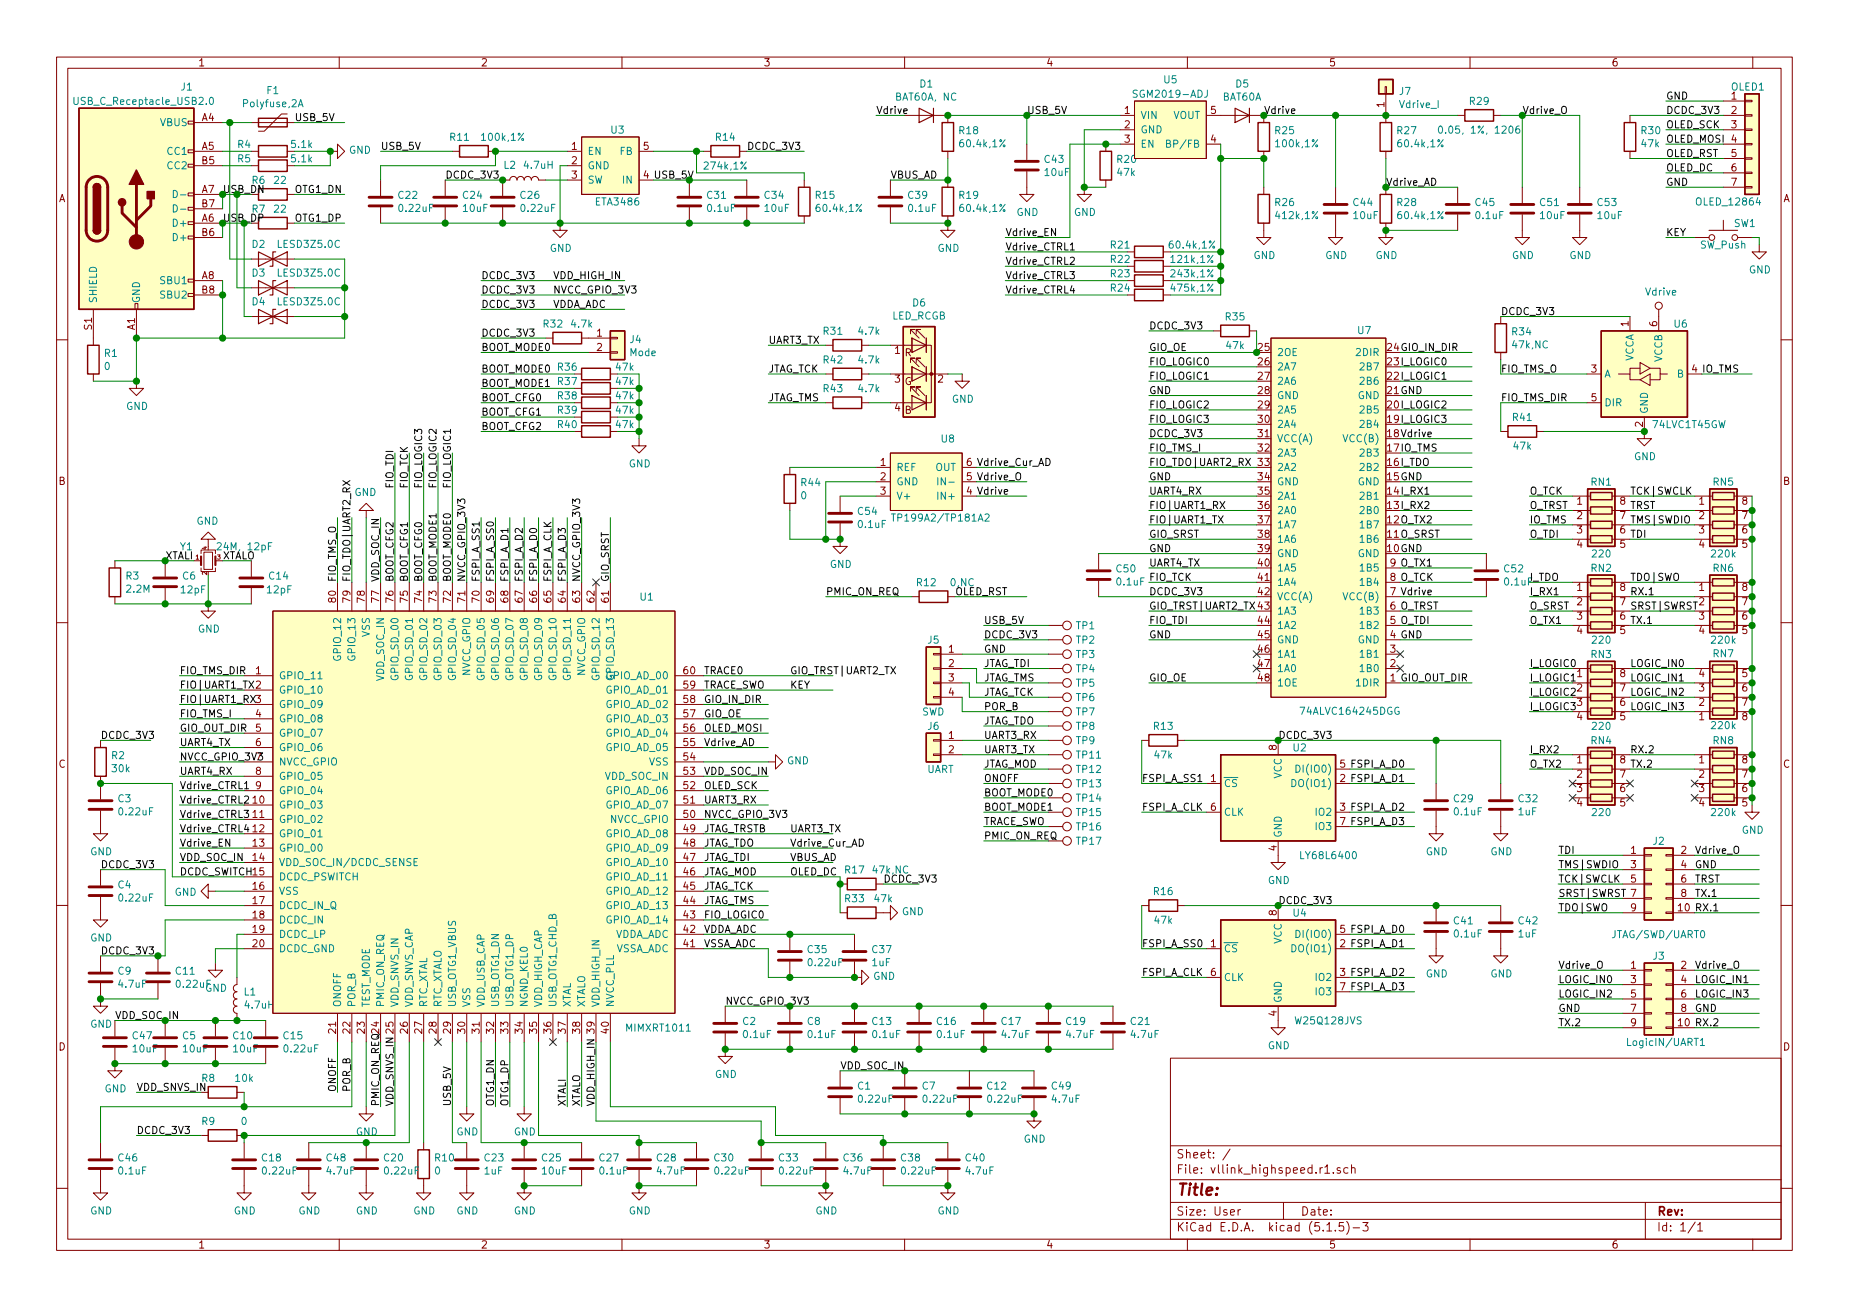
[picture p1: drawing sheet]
<svg xmlns="http://www.w3.org/2000/svg" width="327mm" height="231mm" viewBox="0 0 327 231" stroke-linecap="round" stroke-linejoin="round" font-family="sans-serif">
<defs><g id="words">
<text font-size="2.8" fill="#840000" x="208" y="211.4">Title:</text>
<g font-size="2.1" fill="#840000">
<text x="208" y="207.5">File: vllink_highspeed.r1.sch</text>
<text x="208" y="204.8">Sheet: /</text>
<text x="208" y="214.9">Size: User</text>
<text x="230" y="214.9">Date:</text>
<text x="293" y="214.9">Rev:</text>
<text x="208" y="217.7">KiCad E.D.A. kicad (5.1.5)-3</text>
<text x="293" y="217.7">Id: 1/1</text>
</g>
<g font-size="1.8" fill="#840000">
<text x="35" y="11.7">1</text>
<text x="85" y="11.7">2</text>
<text x="135" y="11.7">3</text>
<text x="185" y="11.7">4</text>
<text x="235" y="11.7">5</text>
<text x="285" y="11.7">6</text>
<text x="306.2" y="17.6">1</text>
<text x="35.7" y="21.4">A4</text>
<text x="198.9" y="20.1">1</text>
<text x="198.9" y="22.7">2</text>
<text x="214.1" y="20.1">5</text>
<text x="244.9" y="19" transform="rotate(-90 244.9 19)">1</text>
<text x="306.2" y="20.1">2</text>
<text x="306.2" y="22.7">3</text>
<text x="35.7" y="26.5">A5</text>
<text x="35.7" y="29">B5</text>
<text x="101.1" y="26.5">1</text>
<text x="101.1" y="29">2</text>
<text x="113.8" y="26.5">5</text>
<text x="198.9" y="25.2">3</text>
<text x="214.1" y="25.2">4</text>
<text x="306.2" y="25.2">4</text>
<text x="306.2" y="27.8">5</text>
<text x="10.4" y="35.7">A</text>
<text x="35.7" y="34.1">A7</text>
<text x="101.1" y="31.6">3</text>
<text x="306.2" y="30.3">6</text>
<text x="306.2" y="32.8">7</text>
<text x="315.4" y="35.7">A</text>
<text x="35.7" y="39.2">A6</text>
<text x="35.7" y="41.7">B6</text>
<text x="35.7" y="36.7">B7</text>
<text x="35.7" y="49.4">A8</text>
<text x="35.7" y="51.9">B8</text>
<text x="16.3" y="58.3" transform="rotate(-90 16.3 58.3)">S1</text>
<text x="23.9" y="58.3" transform="rotate(-90 23.9 58.3)">A1</text>
<text x="105.6" y="59.5">1</text>
<text x="288" y="57.7" transform="rotate(-90 288 57.7)">1</text>
<text x="293.1" y="57.7" transform="rotate(-90 293.1 57.7)">6</text>
<text x="105.6" y="62.1">2</text>
<text x="158.3" y="62.6">1</text>
<text x="160" y="63">R</text>
<text x="222.6" y="62.1">25</text>
<text x="222.6" y="64.6">26</text>
<text x="281.5" y="65.9">3</text>
<text x="158.3" y="67.6">3</text>
<text x="160" y="68.1">G</text>
<text x="165.9" y="67.6">2</text>
<text x="222.6" y="67.1">27</text>
<text x="222.6" y="69.7">28</text>
<text x="281.5" y="70.9">5</text>
<text x="158.3" y="72.7">4</text>
<text x="160" y="73.2">B</text>
<text x="222.6" y="72.2">29</text>
<text x="222.6" y="74.8">30</text>
<text x="222.6" y="77.3">31</text>
<text x="290.6" y="75.5" transform="rotate(-90 290.6 75.5)">2</text>
<text x="155.7" y="82.4">1</text>
<text x="222.6" y="79.8">32</text>
<text x="222.6" y="82.4">33</text>
<text x="10.4" y="85.7">B</text>
<text x="155.7" y="84.9">2</text>
<text x="155.7" y="87.5">3</text>
<text x="222.6" y="84.9">34</text>
<text x="222.6" y="87.5">35</text>
<text x="222.6" y="90">36</text>
<text x="278.9" y="89.2">1</text>
<text x="286.5" y="89.2">8</text>
<text x="300.5" y="89.2">1</text>
<text x="308.1" y="89.2">8</text>
<text x="315.4" y="85.7">B</text>
<text x="222.6" y="92.5">37</text>
<text x="222.6" y="95.1">38</text>
<text x="278.9" y="91.8">2</text>
<text x="278.9" y="94.3">3</text>
<text x="286.5" y="94.3">6</text>
<text x="286.5" y="91.8">7</text>
<text x="300.5" y="91.8">2</text>
<text x="300.5" y="94.3">3</text>
<text x="308.1" y="94.3">6</text>
<text x="308.1" y="91.8">7</text>
<text x="222.6" y="97.6">39</text>
<text x="222.6" y="100.2">40</text>
<text x="278.9" y="96.9">4</text>
<text x="286.5" y="96.9">5</text>
<text x="300.5" y="96.9">4</text>
<text x="308.1" y="96.9">5</text>
<text x="59.4" y="106.5" transform="rotate(-90 59.4 106.5)">80</text>
<text x="62" y="106.5" transform="rotate(-90 62 106.5)">79</text>
<text x="64.5" y="106.5" transform="rotate(-90 64.5 106.5)">78</text>
<text x="67.1" y="106.5" transform="rotate(-90 67.1 106.5)">77</text>
<text x="69.6" y="106.5" transform="rotate(-90 69.6 106.5)">76</text>
<text x="72.1" y="106.5" transform="rotate(-90 72.1 106.5)">75</text>
<text x="74.7" y="106.5" transform="rotate(-90 74.7 106.5)">74</text>
<text x="77.2" y="106.5" transform="rotate(-90 77.2 106.5)">73</text>
<text x="79.8" y="106.5" transform="rotate(-90 79.8 106.5)">72</text>
<text x="82.3" y="106.5" transform="rotate(-90 82.3 106.5)">71</text>
<text x="84.8" y="106.5" transform="rotate(-90 84.8 106.5)">70</text>
<text x="87.4" y="106.5" transform="rotate(-90 87.4 106.5)">69</text>
<text x="89.9" y="106.5" transform="rotate(-90 89.9 106.5)">68</text>
<text x="92.5" y="106.5" transform="rotate(-90 92.5 106.5)">67</text>
<text x="95" y="106.5" transform="rotate(-90 95 106.5)">66</text>
<text x="97.5" y="106.5" transform="rotate(-90 97.5 106.5)">65</text>
<text x="100.1" y="106.5" transform="rotate(-90 100.1 106.5)">64</text>
<text x="102.6" y="106.5" transform="rotate(-90 102.6 106.5)">63</text>
<text x="105.2" y="106.5" transform="rotate(-90 105.2 106.5)">62</text>
<text x="107.7" y="106.5" transform="rotate(-90 107.7 106.5)">61</text>
<text x="222.6" y="102.7">41</text>
<text x="222.6" y="105.2">42</text>
<text x="278.9" y="104.5">1</text>
<text x="278.9" y="107">2</text>
<text x="286.5" y="107">7</text>
<text x="286.5" y="104.5">8</text>
<text x="300.5" y="104.5">1</text>
<text x="300.5" y="107">2</text>
<text x="308.1" y="107">7</text>
<text x="308.1" y="104.5">8</text>
<text x="222.6" y="110.3">44</text>
<text x="222.6" y="112.9">45</text>
<text x="278.9" y="109.6">3</text>
<text x="278.9" y="112.1">4</text>
<text x="286.5" y="112.1">5</text>
<text x="286.5" y="109.6">6</text>
<text x="300.5" y="109.6">3</text>
<text x="300.5" y="112.1">4</text>
<text x="308.1" y="112.1">5</text>
<text x="308.1" y="109.6">6</text>
<text x="45.2" y="119.2">1</text>
<text x="121" y="119.2">60</text>
<text x="167.8" y="115.4">1</text>
<text x="167.8" y="117.9">2</text>
<text x="222.6" y="115.4">46</text>
<text x="222.6" y="117.9">47</text>
<text x="245.9" y="117.9">2</text>
<text x="245.9" y="115.4">3</text>
<text x="278.9" y="119.7">1</text>
<text x="286.5" y="119.7">8</text>
<text x="300.5" y="119.7">4</text>
<text x="308.1" y="119.7">5</text>
<text x="121" y="124.3">58</text>
<text x="121" y="121.7">59</text>
<text x="167.8" y="120.5">3</text>
<text x="167.8" y="123">4</text>
<text x="222.6" y="120.5">48</text>
<text x="278.9" y="122.3">2</text>
<text x="278.9" y="124.8">3</text>
<text x="286.5" y="124.8">6</text>
<text x="286.5" y="122.3">7</text>
<text x="300.5" y="124.8">2</text>
<text x="300.5" y="122.3">3</text>
<text x="308.1" y="122.3">6</text>
<text x="308.1" y="124.8">7</text>
<text x="45.2" y="126.8">4</text>
<text x="45.2" y="129.4">5</text>
<text x="45.2" y="131.9">6</text>
<text x="121" y="131.9">55</text>
<text x="121" y="129.4">56</text>
<text x="121" y="126.8">57</text>
<text x="167.8" y="130.6">1</text>
<text x="278.9" y="127.3">4</text>
<text x="286.5" y="127.3">5</text>
<text x="300.5" y="127.3">1</text>
<text x="308.1" y="127.3">8</text>
<text x="10.4" y="135.7">C</text>
<text x="45.2" y="137">8</text>
<text x="121" y="137">53</text>
<text x="121" y="134.4">54</text>
<text x="167.8" y="133.2">2</text>
<text x="225.8" y="132.6" transform="rotate(-90 225.8 132.6)">8</text>
<text x="278.9" y="135">1</text>
<text x="278.9" y="137.5">2</text>
<text x="286.5" y="137.5">7</text>
<text x="286.5" y="135">8</text>
<text x="300.5" y="135">1</text>
<text x="300.5" y="137.5">2</text>
<text x="308.1" y="137.5">7</text>
<text x="308.1" y="135">8</text>
<text x="315.4" y="135.7">C</text>
<text x="44.8" y="142.1">10</text>
<text x="45.2" y="139.5">9</text>
<text x="121" y="142.1">51</text>
<text x="121" y="139.5">52</text>
<text x="214.1" y="138.3">1</text>
<text x="214.1" y="143.3">6</text>
<text x="278.9" y="140">3</text>
<text x="278.9" y="142.6">4</text>
<text x="286.5" y="142.6">5</text>
<text x="286.5" y="140">6</text>
<text x="300.5" y="140">3</text>
<text x="300.5" y="142.6">4</text>
<text x="308.1" y="142.6">5</text>
<text x="308.1" y="140">6</text>
<text x="44.8" y="144.6">11</text>
<text x="44.8" y="147.1">12</text>
<text x="44.8" y="149.7">13</text>
<text x="121" y="149.7">48</text>
<text x="121" y="147.1">49</text>
<text x="121" y="144.6">50</text>
<text x="44.8" y="152.2">14</text>
<text x="121" y="154.8">46</text>
<text x="121" y="152.2">47</text>
<text x="225.8" y="150.4" transform="rotate(-90 225.8 150.4)">4</text>
<text x="288.4" y="151">1</text>
<text x="288.4" y="153.5">3</text>
<text x="297.3" y="151">2</text>
<text x="297.3" y="153.5">4</text>
<text x="44.8" y="157.3">16</text>
<text x="44.8" y="159.8">17</text>
<text x="121" y="159.8">44</text>
<text x="121" y="157.3">45</text>
<text x="225.8" y="161.9" transform="rotate(-90 225.8 161.9)">8</text>
<text x="288.4" y="156">5</text>
<text x="288.4" y="158.6">7</text>
<text x="288.4" y="161.1">9</text>
<text x="297.3" y="156">6</text>
<text x="297.3" y="158.6">8</text>
<text x="44.8" y="162.4">18</text>
<text x="44.8" y="164.9">19</text>
<text x="44.8" y="167.5">20</text>
<text x="121" y="167.5">41</text>
<text x="121" y="164.9">42</text>
<text x="121" y="162.4">43</text>
<text x="214.1" y="167.5">1</text>
<text x="214.1" y="172.5">6</text>
<text x="288.4" y="171.3">1</text>
<text x="288.4" y="173.8">3</text>
<text x="297.3" y="171.3">2</text>
<text x="297.3" y="173.8">4</text>
<text x="225.8" y="179.6" transform="rotate(-90 225.8 179.6)">4</text>
<text x="288.4" y="176.4">5</text>
<text x="288.4" y="178.9">7</text>
<text x="297.3" y="176.4">6</text>
<text x="297.3" y="178.9">8</text>
<text x="10.4" y="185.7">D</text>
<text x="59.4" y="182.7" transform="rotate(-90 59.4 182.7)">21</text>
<text x="62" y="182.7" transform="rotate(-90 62 182.7)">22</text>
<text x="64.5" y="182.7" transform="rotate(-90 64.5 182.7)">23</text>
<text x="72.1" y="182.7" transform="rotate(-90 72.1 182.7)">26</text>
<text x="74.7" y="182.7" transform="rotate(-90 74.7 182.7)">27</text>
<text x="77.2" y="182.7" transform="rotate(-90 77.2 182.7)">28</text>
<text x="79.8" y="182.7" transform="rotate(-90 79.8 182.7)">29</text>
<text x="82.3" y="182.7" transform="rotate(-90 82.3 182.7)">30</text>
<text x="84.8" y="182.7" transform="rotate(-90 84.8 182.7)">31</text>
<text x="87.4" y="182.7" transform="rotate(-90 87.4 182.7)">32</text>
<text x="89.9" y="182.7" transform="rotate(-90 89.9 182.7)">33</text>
<text x="92.5" y="182.7" transform="rotate(-90 92.5 182.7)">34</text>
<text x="95" y="182.7" transform="rotate(-90 95 182.7)">35</text>
<text x="97.5" y="182.7" transform="rotate(-90 97.5 182.7)">36</text>
<text x="100.1" y="182.7" transform="rotate(-90 100.1 182.7)">37</text>
<text x="102.6" y="182.7" transform="rotate(-90 102.6 182.7)">38</text>
<text x="107.7" y="182.7" transform="rotate(-90 107.7 182.7)">40</text>
<text x="288.4" y="181.4">9</text>
<text x="315.4" y="185.7">D</text>
<text x="35" y="220.7">1</text>
<text x="85" y="220.7">2</text>
<text x="135" y="220.7">3</text>
<text x="185" y="220.7">4</text>
<text x="235" y="220.7">5</text>
<text x="285" y="220.7">6</text>
</g>
<g font-size="1.8" fill="#008484">
<text x="32.1" y="16">J1</text>
<text x="47.2" y="16.6">F1</text>
<text x="158.6" y="17.8">BAT60A, NC</text>
<text x="162.7" y="15.5">D1</text>
<text x="201" y="17.3">SGM2019-ADJ</text>
<text x="205.9" y="14.7">U5</text>
<text x="216.3" y="17.8">BAT60A</text>
<text x="218.6" y="15.5">D5</text>
<text x="247.5" y="16.8">J7</text>
<text x="306.2" y="16">OLED1</text>
<text x="13.7" y="18.5">USB_C_Receptacle_USB2.0</text>
<text x="28.4" y="22.3">VBUS</text>
<text x="43.2" y="19">Polyfuse,2A</text>
<text x="108.1" y="23.6">U3</text>
<text x="169.7" y="23.7">R18</text>
<text x="201.7" y="21">VIN</text>
<text x="201.7" y="23.6">GND</text>
<text x="207.4" y="21">VOUT</text>
<text x="225.6" y="23.7">R25</text>
<text x="247.2" y="23.7">R27</text>
<text x="247.6" y="19.1">Vdrive_I</text>
<text x="255.7" y="23.6">0.05, 1%, 1206</text>
<text x="260" y="18.5">R29</text>
<text x="290.3" y="23.7">R30</text>
<text x="29.7" y="27.4">CC1</text>
<text x="29.7" y="29.9">CC2</text>
<text x="42.1" y="26.2">R4</text>
<text x="42.1" y="28.7">R5</text>
<text x="51.6" y="26.2">5.1k</text>
<text x="51.6" y="28.7">5.1k</text>
<text x="61.7" y="27.2">GND</text>
<text x="79.7" y="24.9">R11</text>
<text x="85.4" y="24.9">100k,1%</text>
<text x="89.2" y="29.9">L2</text>
<text x="92.8" y="29.9">4.7uH</text>
<text x="103.9" y="27.4">EN</text>
<text x="103.9" y="29.9">GND</text>
<text x="109.7" y="27.4">FB</text>
<text x="124.8" y="30">274k,1%</text>
<text x="126.6" y="24.9">R14</text>
<text x="170" y="26">60.4k,1%</text>
<text x="184.8" y="28.8">C43</text>
<text x="197.6" y="28.8">R20</text>
<text x="201.7" y="26.1">EN</text>
<text x="207" y="26.1">BP/FB</text>
<text x="225.9" y="26">100k,1%</text>
<text x="247.5" y="26">60.4k,1%</text>
<text x="290.4" y="26">47k</text>
<text x="44.6" y="32.5">R6</text>
<text x="48.6" y="32.5">22</text>
<text x="70.5" y="35.2">C22</text>
<text x="81.9" y="35.2">C24</text>
<text x="92.1" y="35.2">C26</text>
<text x="103.9" y="32.5">SW</text>
<text x="110.2" y="32.5">IN</text>
<text x="125.1" y="35.2">C31</text>
<text x="135.3" y="35.2">C34</text>
<text x="144.3" y="35.2">R15</text>
<text x="160.7" y="35.2">C39</text>
<text x="169.7" y="35.2">R19</text>
<text x="184.9" y="31.1">10uF</text>
<text x="197.7" y="31.1">47k</text>
<text x="31" y="40.1">D+</text>
<text x="44.6" y="37.6">R7</text>
<text x="48.6" y="37.6">22</text>
<text x="70.7" y="37.5">0.22uF</text>
<text x="82" y="37.5">10uF</text>
<text x="92.3" y="37.5">0.22uF</text>
<text x="105.5" y="36.3">ETA3486</text>
<text x="125.2" y="37.5">0.1uF</text>
<text x="135.3" y="37.5">10uF</text>
<text x="144.6" y="37.5">60.4k,1%</text>
<text x="160.8" y="37.5">0.1uF</text>
<text x="170" y="37.5">60.4k,1%</text>
<text x="179.8" y="38.2">GND</text>
<text x="189.9" y="38.2">GND</text>
<text x="225.6" y="36.4">R26</text>
<text x="225.9" y="38.7">412k,1%</text>
<text x="239.4" y="36.4">C44</text>
<text x="239.5" y="38.7">10uF</text>
<text x="247.2" y="36.4">R28</text>
<text x="247.5" y="38.7">60.4k,1%</text>
<text x="261" y="36.4">C45</text>
<text x="261.1" y="38.7">0.1uF</text>
<text x="272.4" y="36.4">C51</text>
<text x="272.5" y="38.7">10uF</text>
<text x="282.6" y="36.4">C53</text>
<text x="282.7" y="38.7">10uF</text>
<text x="300.3" y="36.3">OLED_12864</text>
<text x="306.7" y="40.1">SW1</text>
<text x="31" y="42.6">D+</text>
<text x="44.6" y="43.8">D2</text>
<text x="49.4" y="43.8">LESD3Z5.0C</text>
<text x="97.2" y="44.5">GND</text>
<text x="165.8" y="44.5">GND</text>
<text x="196.5" y="43.9">R21</text>
<text x="196.5" y="46.5">R22</text>
<text x="207.1" y="43.9">60.4k,1%</text>
<text x="207.3" y="46.5">121k,1%</text>
<text x="221.7" y="45.8">GND</text>
<text x="234.4" y="45.8">GND</text>
<text x="243.3" y="45.8">GND</text>
<text x="267.4" y="45.8">GND</text>
<text x="277.6" y="45.8">GND</text>
<text x="300.7" y="43.9">SW_Push</text>
<text x="17.1" y="53.7" transform="rotate(-90 17.1 53.7)">SHIELD</text>
<text x="24.8" y="53.7" transform="rotate(-90 24.8 53.7)">GND</text>
<text x="28.5" y="50.2">SBU1</text>
<text x="28.5" y="52.8">SBU2</text>
<text x="44.6" y="54">D4</text>
<text x="44.6" y="48.9">D3</text>
<text x="49.4" y="54">LESD3Z5.0C</text>
<text x="49.4" y="48.9">LESD3Z5.0C</text>
<text x="196.5" y="49">R23</text>
<text x="196.5" y="51.6">R24</text>
<text x="207.3" y="49">243k,1%</text>
<text x="207.3" y="51.6">475k,1%</text>
<text x="291.1" y="52.3">Vdrive</text>
<text x="309.3" y="48.3">GND</text>
<text x="96.2" y="57.9">R32</text>
<text x="101.1" y="57.9">4.7k</text>
<text x="145.7" y="59.2">R31</text>
<text x="151.9" y="59.2">4.7k</text>
<text x="157.7" y="56.5">LED_RCGB</text>
<text x="161.4" y="54.2">D6</text>
<text x="216.8" y="56.6">R35</text>
<text x="240.2" y="59.1">U7</text>
<text x="267.5" y="59.3">R34</text>
<text x="296.1" y="57.9">U6</text>
<text x="18.5" y="63.1">R1</text>
<text x="18.5" y="65.4">0</text>
<text x="98.7" y="65.5">R36</text>
<text x="109" y="65.5">47k</text>
<text x="111.4" y="63">Mode</text>
<text x="111.5" y="60.7">J4</text>
<text x="145.7" y="64.3">R42</text>
<text x="151.9" y="64.3">4.7k</text>
<text x="217" y="61.7">47k</text>
<text x="225.8" y="62.9">2OE</text>
<text x="225.8" y="65.5">2A7</text>
<text x="240.1" y="62.9">2DIR</text>
<text x="240.8" y="65.5">2B7</text>
<text x="267.6" y="61.6">47k,NC</text>
<text x="288.9" y="64" transform="rotate(-90 288.9 64)">VCCA</text>
<text x="294" y="64" transform="rotate(-90 294 64)">VCCB</text>
<text x="98.7" y="70.6">R38</text>
<text x="98.7" y="68.1">R37</text>
<text x="109" y="70.6">47k</text>
<text x="109" y="68.1">47k</text>
<text x="145.7" y="69.3">R43</text>
<text x="151.9" y="69.3">4.7k</text>
<text x="168.4" y="71.2">GND</text>
<text x="225.8" y="68">2A6</text>
<text x="225.8" y="70.6">GND</text>
<text x="240.2" y="70.6">GND</text>
<text x="240.8" y="68">2B6</text>
<text x="283.7" y="66.8">A</text>
<text x="283.7" y="71.8">DIR</text>
<text x="296.7" y="66.8">B</text>
<text x="22.3" y="72.5">GND</text>
<text x="98.7" y="73.2">R39</text>
<text x="98.7" y="75.7">R40</text>
<text x="109" y="73.2">47k</text>
<text x="109" y="75.7">47k</text>
<text x="225.8" y="73.1">2A5</text>
<text x="225.8" y="75.6">2A4</text>
<text x="240.8" y="75.6">2B4</text>
<text x="240.8" y="73.1">2B5</text>
<text x="267.6" y="74.4">R41</text>
<text x="291.5" y="73.2" transform="rotate(-90 291.5 73.2)">GND</text>
<text x="292.5" y="75.7">74LVC1T45GW</text>
<text x="111.2" y="82.6">GND</text>
<text x="158.5" y="83.3">REF</text>
<text x="165.4" y="83.3">OUT</text>
<text x="166.5" y="78.2">U8</text>
<text x="225.8" y="78.2">VCC(A)</text>
<text x="225.8" y="80.7">2A3</text>
<text x="225.8" y="83.3">2A2</text>
<text x="237.9" y="78.2">VCC(B)</text>
<text x="240.8" y="83.3">2B2</text>
<text x="240.8" y="80.7">2B3</text>
<text x="267.8" y="79.5">47k</text>
<text x="289" y="81.4">GND</text>
<text x="62.7" y="87.7">GND</text>
<text x="141.7" y="88.3">0</text>
<text x="141.8" y="86">R44</text>
<text x="158.5" y="85.8">GND</text>
<text x="158.5" y="88.3">V+</text>
<text x="166.4" y="88.3">IN+</text>
<text x="166.8" y="85.8">IN-</text>
<text x="225.8" y="85.8">GND</text>
<text x="225.8" y="88.3">2A1</text>
<text x="240.2" y="85.8">GND</text>
<text x="240.8" y="88.3">2B1</text>
<text x="281.5" y="85.9">RN1</text>
<text x="303" y="85.9">RN5</text>
<text x="34.7" y="92.8">GND</text>
<text x="151.8" y="91">C54</text>
<text x="151.9" y="93.4">0.1uF</text>
<text x="158.6" y="92.2">TP199A2/TP181A2</text>
<text x="225.8" y="90.9">2A0</text>
<text x="225.8" y="93.4">1A7</text>
<text x="225.8" y="96">1A6</text>
<text x="240.8" y="93.4">1B7</text>
<text x="240.8" y="90.9">2B0</text>
<text x="240.8" y="96">1B6</text>
<text x="31.9" y="97.3">Y1</text>
<text x="39" y="97.3">24M, 12pF</text>
<text x="146.8" y="100.4">GND</text>
<text x="197.5" y="101.2">C50</text>
<text x="225.8" y="98.5">GND</text>
<text x="225.8" y="101">1A5</text>
<text x="240.2" y="98.5">GND</text>
<text x="240.8" y="101">1B5</text>
<text x="266.1" y="101.2">C52</text>
<text x="281.5" y="101.1">RN2</text>
<text x="281.7" y="98.6">220</text>
<text x="302.8" y="98.6">220k</text>
<text x="303" y="101.1">RN6</text>
<text x="22.3" y="102.5">R3</text>
<text x="22.5" y="104.8">2.2M</text>
<text x="32.1" y="104.9">12pF</text>
<text x="32.3" y="102.5">C6</text>
<text x="47.3" y="104.9">12pF</text>
<text x="47.7" y="102.5">C14</text>
<text x="113.3" y="106.2">U1</text>
<text x="162.2" y="103.6">R12</text>
<text x="197.6" y="103.5">0.1uF</text>
<text x="225.8" y="103.6">1A4</text>
<text x="225.8" y="106.1">VCC(A)</text>
<text x="237.9" y="106.1">VCC(B)</text>
<text x="240.8" y="103.6">1B4</text>
<text x="266.2" y="103.5">0.1uF</text>
<text x="35" y="111.8">GND</text>
<text x="65.4" y="112.6" transform="rotate(-90 65.4 112.6)">VSS</text>
<text x="164.1" y="113.8">J5</text>
<text x="190.4" y="113.8">TP2</text>
<text x="190.4" y="111.3">TP1</text>
<text x="225.8" y="108.7">1A3</text>
<text x="225.8" y="111.2">1A2</text>
<text x="225.8" y="113.7">GND</text>
<text x="240.2" y="113.7">GND</text>
<text x="240.8" y="111.2">1B2</text>
<text x="240.8" y="108.7">1B3</text>
<text x="281.7" y="113.8">220</text>
<text x="302.8" y="113.8">220k</text>
<text x="60.3" y="116.4" transform="rotate(-90 60.3 116.4)">GPIO_12</text>
<text x="62.9" y="116.4" transform="rotate(-90 62.9 116.4)">GPIO_13</text>
<text x="70.5" y="119.9" transform="rotate(-90 70.5 119.9)">GPIO_SD_00</text>
<text x="73" y="119.9" transform="rotate(-90 73 119.9)">GPIO_SD_01</text>
<text x="75.6" y="119.9" transform="rotate(-90 75.6 119.9)">GPIO_SD_02</text>
<text x="78.1" y="119.9" transform="rotate(-90 78.1 119.9)">GPIO_SD_03</text>
<text x="80.6" y="119.9" transform="rotate(-90 80.6 119.9)">GPIO_SD_04</text>
<text x="83.2" y="119.5" transform="rotate(-90 83.2 119.5)">NVCC_GPIO</text>
<text x="85.7" y="119.9" transform="rotate(-90 85.7 119.9)">GPIO_SD_05</text>
<text x="88.3" y="119.9" transform="rotate(-90 88.3 119.9)">GPIO_SD_06</text>
<text x="90.8" y="119.9" transform="rotate(-90 90.8 119.9)">GPIO_SD_07</text>
<text x="93.3" y="119.9" transform="rotate(-90 93.3 119.9)">GPIO_SD_08</text>
<text x="95.9" y="119.9" transform="rotate(-90 95.9 119.9)">GPIO_SD_09</text>
<text x="98.4" y="119.9" transform="rotate(-90 98.4 119.9)">GPIO_SD_10</text>
<text x="101" y="119.9" transform="rotate(-90 101 119.9)">GPIO_SD_11</text>
<text x="103.5" y="119.5" transform="rotate(-90 103.5 119.5)">NVCC_GPIO</text>
<text x="106" y="119.9" transform="rotate(-90 106 119.9)">GPIO_SD_12</text>
<text x="108.6" y="119.9" transform="rotate(-90 108.6 119.9)">GPIO_SD_13</text>
<text x="190.4" y="118.9">TP4</text>
<text x="190.4" y="116.3">TP3</text>
<text x="225.8" y="116.3">1A1</text>
<text x="225.8" y="118.8">1A0</text>
<text x="240.8" y="118.8">1B0</text>
<text x="240.8" y="116.3">1B1</text>
<text x="281.5" y="116.3">RN3</text>
<text x="303" y="116.2">RN7</text>
<text x="49.3" y="120.1">GPIO_11</text>
<text x="49.3" y="122.6">GPIO_10</text>
<text x="49.3" y="125.2">GPIO_09</text>
<text x="67.9" y="120.4" transform="rotate(-90 67.9 120.4)">VDD_SOC_IN</text>
<text x="107.4" y="125.2">GPIO_AD_02</text>
<text x="107.4" y="122.6">GPIO_AD_01</text>
<text x="107.4" y="120.1">GPIO_AD_00</text>
<text x="190.4" y="124">TP6</text>
<text x="190.4" y="121.4">TP5</text>
<text x="225.8" y="121.4">1OE</text>
<text x="240.1" y="121.4">1DIR</text>
<text x="49.3" y="127.7">GPIO_08</text>
<text x="49.3" y="130.3">GPIO_07</text>
<text x="107.4" y="130.3">GPIO_AD_04</text>
<text x="107.4" y="127.7">GPIO_AD_03</text>
<text x="163" y="126.5">SWD</text>
<text x="164.1" y="129">J6</text>
<text x="190.4" y="129">TP8</text>
<text x="190.4" y="131.6">TP9</text>
<text x="190.4" y="126.5">TP7</text>
<text x="204.1" y="129">R13</text>
<text x="230.4" y="126.4">74ALVC164245DGG</text>
<text x="281.5" y="131.6">RN4</text>
<text x="281.7" y="129">220</text>
<text x="302.8" y="128.9">220k</text>
<text x="303" y="131.6">RN8</text>
<text x="19.8" y="134.2">R2</text>
<text x="19.9" y="136.5">30k</text>
<text x="49.3" y="132.8">GPIO_06</text>
<text x="49.3" y="135.3">NVCC_GPIO</text>
<text x="49.3" y="137.9">GPIO_05</text>
<text x="107.1" y="137.9">VDD_SOC_IN</text>
<text x="107.4" y="132.8">GPIO_AD_05</text>
<text x="114.8" y="135.3">VSS</text>
<text x="139.2" y="135.1">GND</text>
<text x="163.9" y="136.7">UART</text>
<text x="190.5" y="134.1">TP11</text>
<text x="190.5" y="136.7">TP12</text>
<text x="204.3" y="134.1">47k</text>
<text x="226.7" y="137.7" transform="rotate(-90 226.7 137.7)">VCC</text>
<text x="228.8" y="132.8">U2</text>
<text x="229.9" y="136.6">DI(IO0)</text>
<text x="20.9" y="141.8">C3</text>
<text x="49.3" y="143">GPIO_03</text>
<text x="49.3" y="140.4">GPIO_04</text>
<text x="107.4" y="143">GPIO_AD_07</text>
<text x="107.4" y="140.4">GPIO_AD_06</text>
<text x="190.5" y="139.2">TP13</text>
<text x="190.5" y="141.7">TP14</text>
<text x="216.4" y="139.1">CS</text>
<text x="229" y="139.1">DO(IO1)</text>
<text x="257.2" y="141.8">C29</text>
<text x="268.6" y="141.8">C32</text>
<text x="21.2" y="144.2">0.22uF</text>
<text x="49.3" y="145.5">GPIO_02</text>
<text x="49.3" y="148">GPIO_01</text>
<text x="107.4" y="148">GPIO_AD_08</text>
<text x="107.9" y="145.5">NVCC_GPIO</text>
<text x="190.5" y="149.4">TP17</text>
<text x="190.5" y="144.3">TP15</text>
<text x="190.5" y="146.8">TP16</text>
<text x="216.4" y="144.2">CLK</text>
<text x="226.7" y="148.2" transform="rotate(-90 226.7 148.2)">GND</text>
<text x="232.9" y="144.2">IO2</text>
<text x="232.9" y="146.8">IO3</text>
<text x="257.3" y="144.2">0.1uF</text>
<text x="268.6" y="144.2">1uF</text>
<text x="281.7" y="144.3">220</text>
<text x="292.4" y="149.4">J2</text>
<text x="302.8" y="144.3">220k</text>
<text x="308.1" y="147.4">GND</text>
<text x="16" y="151.2">GND</text>
<text x="49.3" y="150.6">GPIO_00</text>
<text x="49.3" y="153.1">VDD_SOC_IN/DCDC_SENSE</text>
<text x="49.3" y="155.7">DCDC_PSWITCH</text>
<text x="107.4" y="155.7">GPIO_AD_11</text>
<text x="107.4" y="153.1">GPIO_AD_10</text>
<text x="107.4" y="150.6">GPIO_AD_09</text>
<text x="149.5" y="154.4">R17</text>
<text x="154.5" y="154.4">47k,NC</text>
<text x="230.3" y="151.9">LY68L6400</text>
<text x="252.2" y="151.2">GND</text>
<text x="263.6" y="151.2">GND</text>
<text x="20.9" y="157.1">C4</text>
<text x="21.2" y="159.4">0.22uF</text>
<text x="30.9" y="158.4">GND</text>
<text x="49.3" y="158.2">VSS</text>
<text x="49.3" y="160.7">DCDC_IN_Q</text>
<text x="107.4" y="160.7">GPIO_AD_13</text>
<text x="107.4" y="158.2">GPIO_AD_12</text>
<text x="149.5" y="159.5">R33</text>
<text x="154.7" y="159.5">47k</text>
<text x="159.5" y="161.8">GND</text>
<text x="204.1" y="158.2">R16</text>
<text x="224.2" y="156.3">GND</text>
<text x="16" y="166.5">GND</text>
<text x="49.3" y="163.3">DCDC_IN</text>
<text x="49.3" y="165.8">DCDC_LP</text>
<text x="107.4" y="163.3">GPIO_AD_14</text>
<text x="108.5" y="165.8">VDDA_ADC</text>
<text x="204.3" y="163.3">47k</text>
<text x="226.7" y="166.9" transform="rotate(-90 226.7 166.9)">VCC</text>
<text x="228.8" y="162.1">U4</text>
<text x="229.9" y="165.8">DI(IO0)</text>
<text x="257.2" y="163.4">C41</text>
<text x="257.3" y="165.7">0.1uF</text>
<text x="268.6" y="165.7">1uF</text>
<text x="268.6" y="163.4">C42</text>
<text x="285.5" y="165.9">JTAG/SWD/UART0</text>
<text x="20.9" y="172.3">C9</text>
<text x="31.1" y="172.3">C11</text>
<text x="49.3" y="168.4">DCDC_GND</text>
<text x="108.7" y="168.4">VSSA_ADC</text>
<text x="142.9" y="168.5">C35</text>
<text x="143.1" y="170.8">0.22uF</text>
<text x="154.3" y="170.8">1uF</text>
<text x="154.3" y="168.5">C37</text>
<text x="154.4" y="173.2">GND</text>
<text x="216.4" y="168.4">CS</text>
<text x="216.4" y="173.4">CLK</text>
<text x="229" y="168.4">DO(IO1)</text>
<text x="232.9" y="173.4">IO2</text>
<text x="252.2" y="172.8">GND</text>
<text x="263.6" y="172.8">GND</text>
<text x="292.4" y="169.7">J3</text>
<text x="21.1" y="174.6">4.7uF</text>
<text x="31.4" y="174.6">0.22uF</text>
<text x="36.3" y="175.3">GND</text>
<text x="43.2" y="176">L1</text>
<text x="43.4" y="178.3">4.7uH</text>
<text x="60.3" y="178.1" transform="rotate(-90 60.3 178.1)">ONOFF</text>
<text x="62.9" y="178.1" transform="rotate(-90 62.9 178.1)">POR_B</text>
<text x="65.4" y="178.1" transform="rotate(-90 65.4 178.1)">TEST_MODE</text>
<text x="67.9" y="178.1" transform="rotate(-90 67.9 178.1)">PMIC_ON_REQ</text>
<text x="70.5" y="178.1" transform="rotate(-90 70.5 178.1)">VDD_SNVS_IN</text>
<text x="73" y="178.1" transform="rotate(-90 73 178.1)">VDD_SNVS_CAP</text>
<text x="75.6" y="178.1" transform="rotate(-90 75.6 178.1)">RTC_XTAL</text>
<text x="78.1" y="178.1" transform="rotate(-90 78.1 178.1)">RTC_XTALO</text>
<text x="80.6" y="178.1" transform="rotate(-90 80.6 178.1)">USB_OTG1_VBUS</text>
<text x="83.2" y="178.1" transform="rotate(-90 83.2 178.1)">VSS</text>
<text x="85.7" y="178.1" transform="rotate(-90 85.7 178.1)">VDD_USB_CAP</text>
<text x="88.3" y="178.1" transform="rotate(-90 88.3 178.1)">USB_OTG1_DN</text>
<text x="90.8" y="178.1" transform="rotate(-90 90.8 178.1)">USB_OTG1_DP</text>
<text x="93.3" y="178.1" transform="rotate(-90 93.3 178.1)">NGND_KEL0</text>
<text x="95.9" y="178.1" transform="rotate(-90 95.9 178.1)">VDD_HIGH_CAP</text>
<text x="98.4" y="178.1" transform="rotate(-90 98.4 178.1)">USB_OTG1_CHD_B</text>
<text x="101" y="178.1" transform="rotate(-90 101 178.1)">XTAL</text>
<text x="103.5" y="178.1" transform="rotate(-90 103.5 178.1)">XTALO</text>
<text x="106" y="178.1" transform="rotate(-90 106 178.1)">VDD_HIGH_IN</text>
<text x="108.6" y="178.1" transform="rotate(-90 108.6 178.1)">NVCC_PLL</text>
<text x="226.7" y="177.4" transform="rotate(-90 226.7 177.4)">GND</text>
<text x="232.9" y="176">IO3</text>
<text x="16" y="181.7">GND</text>
<text x="23.5" y="183.7">C47</text>
<text x="32.3" y="183.7">C5</text>
<text x="41.3" y="183.7">C10</text>
<text x="50.2" y="183.7">C15</text>
<text x="111" y="182.4">MIMXRT1011</text>
<text x="131.4" y="181.2">C2</text>
<text x="131.6" y="183.5">0.1uF</text>
<text x="142.8" y="181.2">C8</text>
<text x="143" y="183.5">0.1uF</text>
<text x="154.3" y="181.2">C13</text>
<text x="154.4" y="183.5">0.1uF</text>
<text x="165.8" y="181.2">C16</text>
<text x="165.9" y="183.5">0.1uF</text>
<text x="177.2" y="181.2">C17</text>
<text x="177.3" y="183.5">4.7uF</text>
<text x="188.6" y="181.2">C19</text>
<text x="188.7" y="183.5">4.7uF</text>
<text x="200.1" y="181.2">C21</text>
<text x="200.2" y="183.5">4.7uF</text>
<text x="224.2" y="185.5">GND</text>
<text x="229.3" y="181.1">W25Q128JVS</text>
<text x="288.2" y="184.9">LogicIN/UART1</text>
<text x="23.6" y="186.1">10uF</text>
<text x="32.5" y="186.1">10uF</text>
<text x="35.7" y="191.3">R8</text>
<text x="41.4" y="186.1">10uF</text>
<text x="41.7" y="191.3">10k</text>
<text x="50.4" y="186.1">0.22uF</text>
<text x="126.4" y="190.6">GND</text>
<text x="18.5" y="193.1">GND</text>
<text x="151.7" y="192.6">C1</text>
<text x="152" y="195">0.22uF</text>
<text x="163.1" y="192.6">C7</text>
<text x="163.4" y="195">0.22uF</text>
<text x="174.7" y="192.6">C12</text>
<text x="174.9" y="195">0.22uF</text>
<text x="186.1" y="192.6">C49</text>
<text x="186.2" y="195">4.7uF</text>
<text x="35.7" y="198.9">R9</text>
<text x="42.7" y="198.9">0</text>
<text x="62.9" y="200.7">GND</text>
<text x="80.7" y="200.7">GND</text>
<text x="90.9" y="200.7">GND</text>
<text x="181.1" y="202">GND</text>
<text x="21" y="205.3">C46</text>
<text x="21.1" y="207.7">0.1uF</text>
<text x="46.4" y="205.3">C18</text>
<text x="46.6" y="207.7">0.22uF</text>
<text x="57.8" y="205.3">C48</text>
<text x="57.9" y="207.7">4.7uF</text>
<text x="68" y="205.3">C20</text>
<text x="68.2" y="207.7">0.22uF</text>
<text x="76.9" y="207.7">0</text>
<text x="77" y="205.3">R10</text>
<text x="85.7" y="207.7">1uF</text>
<text x="85.8" y="205.3">C23</text>
<text x="95.9" y="205.3">C25</text>
<text x="96" y="207.7">10uF</text>
<text x="106.1" y="205.3">C27</text>
<text x="106.2" y="207.7">0.1uF</text>
<text x="116.2" y="205.3">C28</text>
<text x="116.3" y="207.7">4.7uF</text>
<text x="126.4" y="205.3">C30</text>
<text x="126.6" y="207.7">0.22uF</text>
<text x="137.8" y="205.3">C33</text>
<text x="138" y="207.7">0.22uF</text>
<text x="149.3" y="205.3">C36</text>
<text x="149.4" y="207.7">4.7uF</text>
<text x="159.4" y="205.3">C38</text>
<text x="159.6" y="207.7">0.22uF</text>
<text x="170.8" y="205.3">C40</text>
<text x="170.9" y="207.7">4.7uF</text>
<text x="16" y="214.7">GND</text>
<text x="41.4" y="214.7">GND</text>
<text x="52.8" y="214.7">GND</text>
<text x="62.9" y="214.7">GND</text>
<text x="73.1" y="214.7">GND</text>
<text x="80.7" y="214.7">GND</text>
<text x="90.9" y="214.7">GND</text>
<text x="111.2" y="214.7">GND</text>
<text x="144.2" y="214.7">GND</text>
<text x="165.8" y="214.7">GND</text>
</g>
<g font-size="1.8">
<text x="294.6" y="17.6">GND</text>
<text x="52.1" y="21.4">USB_5V</text>
<text x="154.9" y="20.1">Vdrive</text>
<text x="181.6" y="20.1">USB_5V</text>
<text x="223.5" y="20.1">Vdrive</text>
<text x="294.6" y="20.1">DCDC_3V3</text>
<text x="294.6" y="22.7">OLED_SCK</text>
<text x="67.3" y="26.5">USB_5V</text>
<text x="132.1" y="26.5">DCDC_3V3</text>
<text x="294.6" y="27.8">OLED_RST</text>
<text x="294.6" y="25.2">OLED_MOSI</text>
<text x="52.1" y="34.1">OTG1_DN</text>
<text x="78.7" y="31.6">DCDC_3V3</text>
<text x="157.5" y="31.6">VBUS_AD</text>
<text x="294.6" y="30.3">OLED_DC</text>
<text x="294.6" y="32.8">GND</text>
<text x="52.1" y="39.2">OTG1_DP</text>
<text x="177.8" y="41.7">Vdrive_EN</text>
<text x="294.6" y="41.7">KEY</text>
<text x="177.8" y="46.8">Vdrive_CTRL2</text>
<text x="177.8" y="44.3">Vdrive_CTRL1</text>
<text x="85.1" y="51.9">DCDC_3V3</text>
<text x="85.1" y="49.4">DCDC_3V3</text>
<text x="97.8" y="51.9">NVCC_GPIO_3V3</text>
<text x="97.8" y="49.4">VDD_HIGH_IN</text>
<text x="177.8" y="49.4">Vdrive_CTRL3</text>
<text x="177.8" y="51.9">Vdrive_CTRL4</text>
<text x="85.1" y="54.4">DCDC_3V3</text>
<text x="85.1" y="59.5">DCDC_3V3</text>
<text x="97.8" y="54.4">VDDA_ADC</text>
<text x="203.2" y="58.2">DCDC_3V3</text>
<text x="265.4" y="55.7">DCDC_3V3</text>
<text x="85.1" y="65.9">BOOT_MODE0</text>
<text x="85.1" y="62.1">BOOT_MODE0</text>
<text x="135.9" y="60.8">UART3_TX</text>
<text x="135.9" y="65.9">JTAG_TCK</text>
<text x="203.2" y="62.1">GIO_OE</text>
<text x="203.2" y="64.6">FIO_LOGIC0</text>
<text x="245.4" y="62.1">24GIO_IN_DIR</text>
<text x="245.4" y="64.6">23I_LOGIC0</text>
<text x="265.4" y="65.9">FIO_TMS_O</text>
<text x="299.2" y="65.9">4 IO_TMS</text>
<text x="85.1" y="68.4">BOOT_MODE1</text>
<text x="85.1" y="70.9">BOOT_CFG0</text>
<text x="135.9" y="70.9">JTAG_TMS</text>
<text x="203.2" y="69.7">GND</text>
<text x="203.2" y="67.1">FIO_LOGIC1</text>
<text x="245.4" y="69.7">21GND</text>
<text x="245.4" y="67.1">22I_LOGIC1</text>
<text x="265.4" y="70.9">FIO_TMS_DIR</text>
<text x="85.1" y="73.5">BOOT_CFG1</text>
<text x="85.1" y="76">BOOT_CFG2</text>
<text x="203.2" y="77.3">DCDC_3V3</text>
<text x="203.2" y="74.8">FIO_LOGIC3</text>
<text x="203.2" y="72.2">FIO_LOGIC2</text>
<text x="245.4" y="77.3">18Vdrive</text>
<text x="245.4" y="74.8">19I_LOGIC3</text>
<text x="245.4" y="72.2">20I_LOGIC2</text>
<text x="171" y="82.4">6 Vdrive_Cur_AD</text>
<text x="203.2" y="82.4">FIO_TDO|UART2_RX</text>
<text x="203.2" y="79.8">FIO_TMS_I</text>
<text x="245.4" y="82.4">16I_TDO</text>
<text x="245.4" y="79.8">17IO_TMS</text>
<text x="69.6" y="86.4" transform="rotate(-90 69.6 86.4)">FIO_TDI</text>
<text x="72.1" y="86.4" transform="rotate(-90 72.1 86.4)">FIO_TCK</text>
<text x="74.7" y="86.4" transform="rotate(-90 74.7 86.4)">FIO_LOGIC3</text>
<text x="77.2" y="86.4" transform="rotate(-90 77.2 86.4)">FIO_LOGIC2</text>
<text x="79.8" y="86.4" transform="rotate(-90 79.8 86.4)">FIO_LOGIC1</text>
<text x="171" y="87.5">4 Vdrive</text>
<text x="171" y="84.9">5 Vdrive_O</text>
<text x="203.2" y="84.9">GND</text>
<text x="203.2" y="87.5">UART4_RX</text>
<text x="203.2" y="90">FIO|UART1_RX</text>
<text x="245.4" y="90">13I_RX2</text>
<text x="245.4" y="87.5">14I_RX1</text>
<text x="245.4" y="84.9">15GND</text>
<text x="270.5" y="87.5">O_TCK</text>
<text x="270.5" y="90">O_TRST</text>
<text x="288.3" y="90">TRST</text>
<text x="288.3" y="87.5">TCK|SWCLK</text>
<text x="203.2" y="95.1">GIO_SRST</text>
<text x="203.2" y="92.5">FIO|UART1_TX</text>
<text x="245.4" y="92.5">12O_TX2</text>
<text x="245.4" y="95.1">11O_SRST</text>
<text x="270.5" y="95.1">O_TDI</text>
<text x="270.5" y="92.5">IO_TMS</text>
<text x="288.3" y="95.1">TDI</text>
<text x="288.3" y="92.5">TMS|SWDIO</text>
<text x="29.2" y="98.9">XTALI</text>
<text x="39.4" y="98.9">XTALO</text>
<text x="203.2" y="97.6">GND</text>
<text x="203.2" y="100.2">UART4_TX</text>
<text x="245.4" y="97.6">10GND</text>
<text x="245.9" y="100.2">9 O_TX1</text>
<text x="59.4" y="103" transform="rotate(-90 59.4 103)">FIO_TMS_O</text>
<text x="62" y="103" transform="rotate(-90 62 103)">FIO_TDO|UART2_RX</text>
<text x="67.1" y="103" transform="rotate(-90 67.1 103)">VDD_SOC_IN</text>
<text x="69.6" y="103" transform="rotate(-90 69.6 103)">BOOT_CFG2</text>
<text x="72.1" y="103" transform="rotate(-90 72.1 103)">BOOT_CFG1</text>
<text x="74.7" y="103" transform="rotate(-90 74.7 103)">BOOT_CFG0</text>
<text x="77.2" y="103" transform="rotate(-90 77.2 103)">BOOT_MODE1</text>
<text x="79.8" y="103" transform="rotate(-90 79.8 103)">BOOT_MODE0</text>
<text x="82.3" y="103" transform="rotate(-90 82.3 103)">NVCC_GPIO_3V3</text>
<text x="84.8" y="103" transform="rotate(-90 84.8 103)">FSPI_A_SS1</text>
<text x="87.4" y="103" transform="rotate(-90 87.4 103)">FSPI_A_SS0</text>
<text x="89.9" y="103" transform="rotate(-90 89.9 103)">FSPI_A_D1</text>
<text x="92.5" y="103" transform="rotate(-90 92.5 103)">FSPI_A_D2</text>
<text x="95" y="103" transform="rotate(-90 95 103)">FSPI_A_D0</text>
<text x="97.5" y="103" transform="rotate(-90 97.5 103)">FSPI_A_CLK</text>
<text x="100.1" y="103" transform="rotate(-90 100.1 103)">FSPI_A_D3</text>
<text x="102.6" y="103" transform="rotate(-90 102.6 103)">NVCC_GPIO_3V3</text>
<text x="107.7" y="103" transform="rotate(-90 107.7 103)">GIO_SRST</text>
<text x="146" y="105.2">PMIC_ON_REQ</text>
<text x="168.2" y="103.6">0,NC</text>
<text x="168.9" y="105.2">OLED_RST</text>
<text x="203.2" y="105.2">DCDC_3V3</text>
<text x="203.2" y="107.8">GIO_TRST|UART2_TX 43</text>
<text x="203.2" y="102.7">FIO_TCK</text>
<text x="245.9" y="105.2">7 Vdrive</text>
<text x="245.9" y="107.8">6 O_TRST</text>
<text x="245.9" y="102.7">8 O_TCK</text>
<text x="270.5" y="107.8">O_SRST</text>
<text x="270.5" y="102.7">I_TDO</text>
<text x="270.5" y="105.2">I_RX1</text>
<text x="288.3" y="105.2">RX.1</text>
<text x="288.3" y="107.8">SRST|SWRST</text>
<text x="288.3" y="102.7">TDO|SWO</text>
<text x="174" y="110.3">USB_5V</text>
<text x="174" y="112.9">DCDC_3V3</text>
<text x="203.2" y="112.9">GND</text>
<text x="203.2" y="110.3">FIO_TDI</text>
<text x="245.9" y="112.9">4 GND</text>
<text x="245.9" y="110.3">5 O_TDI</text>
<text x="270.5" y="110.3">O_TX1</text>
<text x="288.3" y="110.3">TX.1</text>
<text x="31.7" y="119.2">FIO_TMS_DIR</text>
<text x="124.5" y="119.2">TRACE0</text>
<text x="139.7" y="119.2">GIO_TRST|UART2_TX</text>
<text x="174" y="115.4">GND</text>
<text x="174" y="117.9">JTAG_TDI</text>
<text x="270.5" y="117.9">I_LOGIC0</text>
<text x="288.3" y="117.9">LOGIC_IN0</text>
<text x="31.7" y="124.3">FIO|UART1_RX 3</text>
<text x="31.7" y="121.7">FIO|UART1_TX 2</text>
<text x="124.5" y="121.7">TRACE_SWO</text>
<text x="124.5" y="124.3">GIO_IN_DIR</text>
<text x="139.7" y="121.7">KEY</text>
<text x="174" y="125.6">POR_B</text>
<text x="174" y="123">JTAG_TCK</text>
<text x="174" y="120.5">JTAG_TMS</text>
<text x="203.2" y="120.5">GIO_OE</text>
<text x="245.9" y="120.5">1 GIO_OUT_DIR</text>
<text x="270.5" y="125.6">I_LOGIC3</text>
<text x="270.5" y="123">I_LOGIC2</text>
<text x="270.5" y="120.5">I_LOGIC1</text>
<text x="288.3" y="123">LOGIC_IN2</text>
<text x="288.3" y="125.6">LOGIC_IN3</text>
<text x="288.3" y="120.5">LOGIC_IN1</text>
<text x="17.8" y="130.6">DCDC_3V3</text>
<text x="31.7" y="129.4">GIO_OUT_DIR</text>
<text x="31.7" y="126.8">FIO_TMS_I</text>
<text x="31.7" y="131.9">UART4_TX</text>
<text x="124.5" y="131.9">Vdrive_AD</text>
<text x="124.5" y="129.4">OLED_MOSI</text>
<text x="124.5" y="126.8">GIO_OE</text>
<text x="174" y="130.6">UART3_RX</text>
<text x="174" y="128.1">JTAG_TDO</text>
<text x="226.1" y="130.6">DCDC_3V3</text>
<text x="31.7" y="134.4">NVCC_GPIO_3V3</text>
<text x="31.7" y="137">UART4_RX</text>
<text x="45.2" y="134.4">7</text>
<text x="124.5" y="137">VDD_SOC_IN</text>
<text x="174" y="133.2">UART3_TX</text>
<text x="174" y="135.7">JTAG_MOD</text>
<text x="237" y="135.7">5 FSPI_A_D0</text>
<text x="270.5" y="133.2">I_RX2</text>
<text x="270.5" y="135.7">O_TX2</text>
<text x="288.3" y="133.2">RX.2</text>
<text x="288.3" y="135.7">TX.2</text>
<text x="31.7" y="139.5">Vdrive_CTRL1</text>
<text x="31.7" y="142.1">Vdrive_CTRL2</text>
<text x="124.5" y="139.5">OLED_SCK</text>
<text x="124.5" y="142.1">UART3_RX</text>
<text x="174" y="138.3">ONOFF</text>
<text x="174" y="143.3">BOOT_MODE1</text>
<text x="174" y="140.8">BOOT_MODE0</text>
<text x="201.9" y="143.3">FSPI_A_CLK</text>
<text x="201.9" y="138.3">FSPI_A_SS1</text>
<text x="237" y="138.3">2 FSPI_A_D1</text>
<text x="237" y="143.3">3 FSPI_A_D2</text>
<text x="31.7" y="149.7">Vdrive_EN</text>
<text x="31.7" y="144.6">Vdrive_CTRL3</text>
<text x="31.7" y="147.1">Vdrive_CTRL4</text>
<text x="124.5" y="144.6">NVCC_GPIO_3V3</text>
<text x="124.5" y="147.1">JTAG_TRSTB</text>
<text x="124.5" y="149.7">JTAG_TDO</text>
<text x="139.7" y="149.7">Vdrive_Cur_AD</text>
<text x="139.7" y="147.1">UART3_TX</text>
<text x="174" y="145.9">TRACE_SWO</text>
<text x="174" y="148.4">PMIC_ON_REQ</text>
<text x="237" y="145.9">7 FSPI_A_D3</text>
<text x="17.8" y="153.5">DCDC_3V3</text>
<text x="31.7" y="154.8">DCDC_SWITCH15</text>
<text x="31.7" y="152.2">VDD_SOC_IN</text>
<text x="124.5" y="154.8">JTAG_MOD</text>
<text x="124.5" y="152.2">JTAG_TDI</text>
<text x="139.7" y="154.8">OLED_DC</text>
<text x="139.7" y="152.2">VBUS_AD</text>
<text x="275.6" y="151">TDI</text>
<text x="275.6" y="153.5">TMS|SWDIO</text>
<text x="299.7" y="153.5">GND</text>
<text x="299.7" y="151">Vdrive_O</text>
<text x="124.5" y="159.8">JTAG_TMS</text>
<text x="124.5" y="157.3">JTAG_TCK</text>
<text x="156.2" y="156">DCDC_3V3</text>
<text x="226.1" y="159.8">DCDC_3V3</text>
<text x="275.6" y="156">TCK|SWCLK</text>
<text x="275.6" y="158.6">SRST|SWRST</text>
<text x="275.6" y="161.1">TDO|SWO</text>
<text x="296.8" y="161.1">10 RX.1</text>
<text x="299.7" y="158.6">TX.1</text>
<text x="299.7" y="156">TRST</text>
<text x="124.5" y="162.4">FIO_LOGIC0</text>
<text x="124.5" y="167.5">VSSA_ADC</text>
<text x="124.5" y="164.9">VDDA_ADC</text>
<text x="201.9" y="167.5">FSPI_A_SS0</text>
<text x="237" y="167.5">2 FSPI_A_D1</text>
<text x="237" y="164.9">5 FSPI_A_D0</text>
<text x="17.8" y="168.7">DCDC_3V3</text>
<text x="201.9" y="172.5">FSPI_A_CLK</text>
<text x="237" y="172.5">3 FSPI_A_D2</text>
<text x="275.6" y="171.3">Vdrive_O</text>
<text x="275.6" y="173.8">LOGIC_IN0</text>
<text x="299.7" y="173.8">LOGIC_IN1</text>
<text x="299.7" y="171.3">Vdrive_O</text>
<text x="237" y="175.1">7 FSPI_A_D3</text>
<text x="275.6" y="176.4">LOGIC_IN2</text>
<text x="275.6" y="178.9">GND</text>
<text x="299.7" y="176.4">LOGIC_IN3</text>
<text x="299.7" y="178.9">GND</text>
<text x="275.6" y="181.4">TX.2</text>
<text x="296.8" y="181.4">10 RX.2</text>
<text x="148.6" y="189.1">VDD_SOC_IN</text>
<text x="24.1" y="192.9">VDD_SNVS_IN</text>
<text x="59.4" y="193.1" transform="rotate(-90 59.4 193.1)">ONOFF</text>
<text x="62" y="193.1" transform="rotate(-90 62 193.1)">POR_B</text>
<text x="67.1" y="195.7" transform="rotate(-90 67.1 195.7)">PMIC_ON_REQ24</text>
<text x="69.6" y="195.7" transform="rotate(-90 69.6 195.7)">VDD_SNVS_IN 25</text>
<text x="79.8" y="195.7" transform="rotate(-90 79.8 195.7)">USB_5V</text>
<text x="87.4" y="195.7" transform="rotate(-90 87.4 195.7)">OTG1_DN</text>
<text x="89.9" y="195.7" transform="rotate(-90 89.9 195.7)">OTG1_DP</text>
<text x="100.1" y="195.7" transform="rotate(-90 100.1 195.7)">XTALI</text>
<text x="102.6" y="195.7" transform="rotate(-90 102.6 195.7)">XTALO</text>
<text x="105.2" y="195.7" transform="rotate(-90 105.2 195.7)">VDD_HIGH_IN 39</text>
<text x="24.1" y="200.5">DCDC_3V3</text>
</g>
<g font-size="1.8" fill="#008400">
<text x="269.2" y="20.1">Vdrive_O</text>
<text x="39.4" y="34.1">USB_DN</text>
<text x="113.8" y="31.6">4 USB_5V</text>
<text x="245.1" y="32.8">Vdrive_AD</text>
<text x="39.4" y="39.2">USB_DP</text>
<text x="128.3" y="177.6">NVCC_GPIO_3V3</text>
<text x="20.3" y="180.2">VDD_SOC_IN</text>
</g>
<g font-size="1.1" fill="#840000">
<text x="34.6" y="98.9">1</text>
<text x="36.6" y="101.6" transform="rotate(-90 36.6 101.6)">2</text>
<text x="36.6" y="97.2" transform="rotate(-90 36.6 97.2)">4</text>
<text x="38.5" y="98.9">3</text>
</g>
</g></defs>
<g fill="none" stroke="#840000" stroke-width=".18">
<path d="M10 10.1h307v211h-307zM12 12.1h303v207h-303zM60 10.1v2M110 10.1v2M160 10.1v2M200.7 17.9h12.7v10.1h-12.7zM210 10.1v2M245 15.3h.2v1.3h-.2zM245.1 16.6v5.1M260 10.1v2M304.8 17.9h3.8M308.6 17.7h1.3v.3h-1.3z"/>
<path d="M310 10.1v2M33.3 39.2h1v.5h-1zM33.3 36.7h1v.5h-1zM33.3 34.1h1v.5h-1zM33.3 29h1v.5h-1zM33.3 26.5h1v.5h-1zM33.3 21.4h1v.5h-1zM34.3 26.8h5.1M34.3 21.7h5.1M34.3 39.5h5.1M34.3 34.4h5.1M34.3 29.3h5.1"/>
<path d="M34.3 36.9h5.1M44.4 26.8h1.3M44.4 21.7h7.7M44.4 29.3h1.3M50.8 20.1h-1l-3.1 3.1h-1M50.8 26.8h1.3M50.8 39.5h1.3M50.8 34.4h1.3M50.8 29.3h1.3M58.4 26.8h1.3v-1.3l1.3 1.3-1.3 1.2v-1.2M67.3 31.8v2.8M67.3 36.7v2.8"/>
<path d="M78.7 31.8v2.8M78.7 36.7v2.8M80 26.8h1.3M86.4 26.8h1.2M88.9 36.7v2.8M96.5 31.8h-1.3a.63 .63 0 0 0-.6-.6 .63 .63 0 0 0-.6 .6 .63 .63 0 0 0-.7-.6 .63 .63 0 0 0-.6 .6 .63 .63 0 0 0-.6-.6 .63 .63 0 0 0-.7 .6 .63 .63 0 0 0-.6-.6 .63 .63 0 0 0-.6 .6h-1.3v2.8M99.1 39.5v1.2h1.2l-1.2 1.3-1.3-1.3h1.3M100.3 26.8h2.6M100.3 29.3h2.6M100.3 31.8h2.6M102.9 24.2h10.1v10.2h-10.1zM113 26.8h2.6"/>
<path d="M113 31.8h2.6M121.9 31.8v2.8M121.9 36.7v2.8M124.5 26.8h1.2M130.8 26.8h1.3M132.1 31.8v2.8M132.1 36.7v2.8M142.2 31.8v1.3M142.2 38.2v1.3M157.5 31.8v2.8M157.5 36.7v2.8M160 20.4h7.6v1.3"/>
<path d="M167.6 38.2v2.5h1.3l-1.3 1.3-1.2-1.3h1.2M167.6 26.8v1.2M167.6 31.8v1.3M181.6 30.3v4.1h1.3l-1.3 1.2-1.3-1.2h1.3M181.6 25.5v2.8M191.8 33.1v1.3h1.2l-1.2 1.2-1.3-1.2h1.3M195.6 25.5v1.3M195.6 31.8v1.3M198.1 20.4h2.6M198.1 22.9h2.6M198.1 25.5h2.6M213.4 20.4h10.1v1.3"/>
<path d="M213.4 25.5h2.5M223.5 39.5v2.5h1.3l-1.3 1.3-1.3-1.3h1.3M223.5 26.8v1.2M223.5 33.1v1.3M236.2 37.9v4.1h1.3l-1.3 1.3-1.3-1.3h1.3M236.2 33.1v2.8M245.1 39.5v2.5h1.3l-1.3 1.3-1.3-1.3h1.3M245.1 26.8v1.2M245.1 33.1v1.3M257.8 33.1v2.8M257.8 37.9v2.8M257.8 20.4h1.3"/>
<path d="M264.2 20.4h1.2M269.2 37.9v4.1h1.3l-1.3 1.3-1.2-1.3h1.2M269.2 33.1v2.8M279.4 37.9v4.1h1.3l-1.3 1.3-1.3-1.3h1.3M279.4 33.1v2.8M288.3 20.4v1.3M288.3 26.8v1.2M304.8 20.4h3.8M304.8 22.9h3.8M304.8 25.5h3.8M304.8 28h3.8M304.8 30.6h3.8"/>
<path d="M304.8 33.1h3.8M304.8 38.9v1.8M308.6 30.4h1.3v.3h-1.3zM308.6 33h1.3v.2h-1.3zM308.6 27.9h1.3v.2h-1.3zM308.6 22.8h1.3v.3h-1.3zM308.6 20.3h1.3v.2h-1.3zM308.6 25.4h1.3v.2h-1.3zM16.5 54.7v6.3M23.9 53.7h.5v1h-.5zM24.1 54.7v5.1M33.3 51.9h1v.5h-1z"/>
<path d="M33.3 49.4h1v.5h-1zM33.3 41.7h1v.5h-1zM34.3 49.6h5.1M34.3 42h5.1M34.3 52.2h5.1M44.4 56h7.7M44.4 50.9h7.7M44.4 45.8h7.7M96.5 59.8h1.3M102.9 59.8h5M107.9 59.6h1.3v.3h-1.3zM161 59v-.8h.8h-.8l1.6 1.6"/>
<path d="M161.3 59.8v2.5zM161.3 59.8h.1M162.1 59v-.8h.7h-.7l1.5 1.6M163.8 59.8v2.5M199.4 49.6h1.3M199.4 52.2h1.3M199.4 44.5h1.3M199.4 47.1h1.3M205.7 49.6h1.3M205.7 52.2h1.3M205.7 44.5h1.3M205.7 47.1h1.3"/>
<path d="M214.6 58.5h1.3M221 58.5h1.2M224.8 59.8h20.3v63.5h-20.3zM265.4 56v1.2M288.3 56v2.5M293.4 54.7v3.8M299.7 42h2.6M302.3 40.7h5M307.3 42h2.6M311.1 43.3v1.2h1.3l-1.3 1.3-1.2-1.3h1.2M10 60.1h2M16.5 66.1v1.3"/>
<path d="M24.1 67.4v1.3h1.3l-1.3 1.2-1.2-1.2h1.2M101.6 71.2h1.3M101.6 73.7h1.3M101.6 76.3h1.3M101.6 66.1h1.3M101.6 68.7h1.3M104.1 62.3h3.8M107.9 62.2h1.3v.2h-1.3zM107.9 71.2h1.3M107.9 73.7h1.3M107.9 76.3h1.3M107.9 66.1h1.3"/>
<path d="M107.9 68.7h1.3M113 77.6v1.2h1.3l-1.3 1.3-1.2-1.3h1.2M146 71.2h1.3M146 66.1h1.3M146 61h1.3M152.4 71.2h1.3M152.4 66.1h1.3M152.4 61h1.3M157.5 61h7.2v10.2h-1.1M157.5 71.2h6.3M157.5 66.1h10.1M161 69.2v-.8h.8h-.8l1.6 1.5"/>
<path d="M161 64.1v-.8h.8h-.8l1.6 1.6M161.3 64.9v2.5zM161.3 64.9h.1M162.1 69.2v-.8h.7h-.7l1.5 1.5M162.1 64.1v-.8h.7h-.7l1.5 1.6M163.8 64.9v2.5M163.8 69.9v2.6M170.2 66.1v1.3h1.2l-1.2 1.3-1.3-1.3h1.3M265.4 76.3h1.3M265.4 62.3v1.3M271.8 76.3h1.2M280.7 71.2h2.5"/>
<path d="M280.7 66.1h2.5M286.3 66.1h2v1h1.8M290.1 65.1h-1.8v1M290.1 64.1l1.7 1-1.7 1zM290.1 67.1l1.7-1v2.1zM290.8 73.7v3.9h1.3l-1.3 1.2-1.2-1.2h1.2M291.8 65.1h1.8v1h1.3M293.6 66.1v1h-1.8M298.4 66.1h2.6M315 60.1h2M20.3 99.1v1.3M29.2 99.1v2.8"/>
<path d="M34.3 99.1h1.3M35.6 97.9v-.7h2.5v.7M36.1 97.6h1.5v3.1h-1.5zM36.8 95.3h1.3l-1.3-1.2-1.2 1.2h1.2v1.3M38.1 99.1h1.3M44.4 99.1v2.8M64.8 90.3h1.2l-1.2-1.3-1.3 1.3h1.3v1.2M139.7 82.6v1.3M139.7 89v1.3M148.6 92.5v4.1h1.3l-1.3 1.3-1.3-1.3h1.3M148.6 87.7v2.8M154.9 82.6h2.6"/>
<path d="M154.9 85.2h2.6M154.9 87.7h2.6M157.5 80.1h12.7v10.2h-12.7zM170.2 82.6h2.5M170.2 85.2h2.5M170.2 87.7h2.5M194.3 97.9v2.8M262.9 97.9v2.8M278.1 87.7h3.2M278.1 90.3h3.2M278.1 92.8h3.2M278.1 95.3h3.2"/>
<path d="M285.1 87.7h3.2M285.1 90.3h3.2M285.1 92.8h3.2M285.1 95.3h3.2M299.7 87.7h3.2M299.7 90.3h3.2M299.7 92.8h3.2M299.7 95.3h3.2M306.7 87.7h3.2M306.7 90.3h3.2M306.7 92.8h3.2M306.7 95.3h3.2"/>
<path d="M10 110.1h2M20.3 105.5v1.3M29.2 104v2.8M35.6 100.4v.6h2.5v-.6M36.8 106.8v1.2h1.3l-1.3 1.3-1.2-1.3h1.2M43.2 119.5h5.1M44.4 104v2.8M48.3 108h71.1v71.2h-71.1zM59.7 103v5M62.2 103v5M64.8 103v5M67.3 103v5"/>
<path d="M69.8 103v5M72.4 103v5M74.9 103v5M77.5 103v5M80 103v5M82.5 103v5M85.1 103v5M87.6 103v5M90.2 103v5M92.7 103v5M95.2 103v5M97.8 103v5"/>
<path d="M100.3 103v5M102.9 103v5M105.4 103v5M107.9 103v5M119.4 119.5h5.1M161.3 105.5h1.3M165.1 115.5h1.3v.3h-1.3zM165.1 118.1h1.3v.2h-1.3zM166.4 118.2h3.8M166.4 115.7h3.8M167.6 105.5h1.3M185.4 118.2h2.6"/>
<path d="M185.4 115.7h2.6M185.4 113.1h2.6M185.4 110.6h2.6M194.3 102.7v2.8M245.1 118.2h2.5M245.1 115.7h2.5M245.1 105.5h2.5M245.1 113.1h2.5M245.1 103h2.5M245.1 108h2.5M245.1 110.6h2.5M245.1 100.4h2.5"/>
<path d="M262.9 102.7v2.8M278.1 118.2h3.2M278.1 105.5h3.2M278.1 103h3.2M278.1 108h3.2M278.1 110.6h3.2M285.1 118.2h3.2M285.1 105.5h3.2M285.1 103h3.2M285.1 108h3.2M285.1 110.6h3.2M299.7 118.2h3.2"/>
<path d="M299.7 105.5h3.2M299.7 103h3.2M299.7 108h3.2M299.7 110.6h3.2M306.7 118.2h3.2M306.7 105.5h3.2M306.7 103h3.2M306.7 108h3.2M306.7 110.6h3.2M315 110.1h2M17.8 130.9v1.3M17.8 137.2v4.1"/>
<path d="M43.2 122h5.1M43.2 124.5h5.1M43.2 127.1h5.1M43.2 129.6h5.1M43.2 139.8h5.1M43.2 137.2h5.1M43.2 134.7h5.1M43.2 132.2h5.1M119.4 122h5.1M119.4 124.5h5.1M119.4 127.1h5.1M119.4 129.6h5.1"/>
<path d="M119.4 139.8h5.1M119.4 137.2h5.1M119.4 134.7h5.1M119.4 132.2h5.1M135.9 134.7h1.3v-1.3l1.2 1.3-1.2 1.3v-1.3M165.1 133.3h1.3v.3h-1.3zM165.1 130.8h1.3v.2h-1.3zM165.1 123.1h1.3v.3h-1.3zM165.1 120.6h1.3v.3h-1.3zM166.4 123.3h3.8M166.4 120.7h3.8M166.4 130.9h3.8"/>
<path d="M166.4 133.4h3.8M185.4 128.4h2.6M185.4 123.3h2.6M185.4 120.7h2.6M185.4 138.5h2.6M185.4 136h2.6M185.4 130.9h2.6M185.4 133.4h2.6M185.4 125.8h2.6M201.9 130.9h1.3M208.3 130.9h1.2M213.4 138.5h2.5"/>
<path d="M226.1 130.9v2.5M236.2 138.5h2.6M236.2 136h2.6M245.1 120.7h2.5M254 138.5v2.8M265.4 138.5v2.8M278.1 123.3h3.2M278.1 120.7h3.2M278.1 138.5h3.2M278.1 136h3.2M278.1 133.4h3.2M278.1 125.8h3.2"/>
<path d="M285.1 123.3h3.2M285.1 120.7h3.2M285.1 138.5h3.2M285.1 136h3.2M285.1 133.4h3.2M285.1 125.8h3.2M299.7 123.3h3.2M299.7 120.7h3.2M299.7 138.5h3.2M299.7 136h3.2M299.7 133.4h3.2M299.7 125.8h3.2"/>
<path d="M306.7 123.3h3.2M306.7 120.7h3.2M306.7 138.5h3.2M306.7 136h3.2M306.7 133.4h3.2M306.7 125.8h3.2M17.8 143.3v4.1h1.2l-1.2 1.3-1.3-1.3h1.3M17.8 158.6v4h1.2l-1.2 1.3-1.3-1.3h1.3M17.8 153.8v2.7M36.8 157.6v-1.3l-1.2 1.3 1.2 1.2v-1.2h1.3M43.2 142.3h5.1M43.2 144.9h5.1"/>
<path d="M43.2 147.4h5.1M43.2 149.9h5.1M43.2 152.5h5.1M43.2 155h5.1M43.2 157.6h5.1M119.4 142.3h5.1M119.4 144.9h5.1M119.4 147.4h5.1M119.4 149.9h5.1M119.4 152.5h5.1M119.4 155h5.1M119.4 157.6h5.1"/>
<path d="M148.6 156.3h1.3M154.9 156.3h1.3M185.4 143.6h2.6M185.4 146.1h2.6M185.4 148.7h2.6M185.4 141.1h2.6M213.4 143.6h2.5M226.1 148.7v3.8h1.2l-1.2 1.3-1.3-1.3h1.3M236.2 143.6h2.6M236.2 146.1h2.6M254 143.3v4.1h1.3l-1.3 1.3-1.3-1.3h1.3M265.4 143.3v4.1h1.3l-1.3 1.3-1.2-1.3h1.2"/>
<path d="M278.1 141.1h3.2M285.1 141.1h3.2M287 151.2h3.8M287 153.8h3.8M287 156.3h3.8M287 158.8h3.8M290.8 158.7h1.3v.3h-1.3zM290.8 153.6h1.3v.3h-1.3zM290.8 151.1h1.3v.2h-1.3zM290.8 156.2h1.3v.2h-1.3zM294.6 158.7h1.3v.3h-1.3zM294.6 153.6h1.3v.3h-1.3z"/>
<path d="M294.6 151.1h1.3v.2h-1.3zM294.6 156.2h1.3v.2h-1.3zM295.9 151.2h3.8M295.9 153.8h3.8M295.9 156.3h3.8M295.9 158.8h3.8M299.7 141.1h3.2M306.7 141.1h3.2M309.9 142.3v1.3h1.2l-1.2 1.3-1.3-1.3h1.3M10 160.1h2M17.8 173.8v4.1h1.2l-1.2 1.3-1.3-1.3h1.3M17.8 169v2.8"/>
<path d="M27.9 169v2.8M27.9 173.8v2.8M38.1 170.3v1.2h1.3l-1.3 1.3-1.3-1.3h1.3M41.9 172.8v1.3a.63 .63 0 0 0-.6 .6 .63 .63 0 0 0 .6 .6 .63 .63 0 0 0-.6 .7 .63 .63 0 0 0 .6 .6 .63 .63 0 0 0-.6 .6 .63 .63 0 0 0 .6 .7 .63 .63 0 0 0-.6 .6 .63 .63 0 0 0 .6 .7v1.2M43.2 160.1h5.1M43.2 162.6h5.1M43.2 165.2h5.1M43.2 167.7h5.1M59.7 179.2v5M62.2 179.2v5M64.8 179.2v5M67.3 179.2v5"/>
<path d="M69.8 179.2v5M72.4 179.2v5M74.9 179.2v5M77.5 179.2v5M80 179.2v5M82.5 179.2v5M85.1 179.2v5M87.6 179.2v5M90.2 179.2v5M92.7 179.2v5M95.2 179.2v5M97.8 179.2v5"/>
<path d="M100.3 179.2v5M102.9 179.2v5M105.4 179.2v5M107.9 179.2v5M119.4 160.1h5.1M119.4 162.6h5.1M119.4 165.2h5.1M119.4 167.7h5.1M128.3 177.9v2.8M139.7 165.2v2.8M139.7 170v2.8M139.7 177.9v2.8"/>
<path d="M148.6 161.4h1.3M151.1 170v2.8h1.3v-1.3l1.3 1.3-1.3 1.3v-1.3M151.1 165.2v2.8M151.1 177.9v2.8M154.9 161.4h2.6v-1.3l1.2 1.3-1.2 1.2v-1.2M162.6 177.9v2.8M174 177.9v2.8M185.4 177.9v2.8M196.8 177.9v2.8M201.9 160.1h1.3M208.3 160.1h1.2M213.4 167.7h2.5"/>
<path d="M213.4 172.8h2.5M226.1 177.9v3.8h1.2l-1.2 1.3-1.3-1.3h1.3M226.1 160.1v2.5M236.2 165.2h2.6M236.2 167.7h2.6M236.2 172.8h2.6M236.2 175.3h2.6M254 164.9v4.1h1.3l-1.3 1.3-1.3-1.3h1.3M254 160.1v2.8M265.4 164.9v4.1h1.3l-1.3 1.3-1.2-1.3h1.2M265.4 160.1v2.8M287 161.4h3.8"/>
<path d="M287 171.5h3.8M287 174.1h3.8M287 176.6h3.8M287 179.2h3.8M290.8 161.2h1.3v.3h-1.3zM290.8 179h1.3v.3h-1.3zM290.8 173.9h1.3v.3h-1.3zM290.8 171.4h1.3v.3h-1.3zM290.8 176.5h1.3v.2h-1.3zM294.6 161.2h1.3v.3h-1.3zM294.6 179h1.3v.3h-1.3zM294.6 173.9h1.3v.3h-1.3z"/>
<path d="M294.6 171.4h1.3v.3h-1.3zM294.6 176.5h1.3v.2h-1.3zM295.9 161.4h3.8M295.9 171.5h3.8M295.9 174.1h3.8M295.9 176.6h3.8M295.9 179.2h3.8M315 160.1h2M20.3 185.2v4.1h1.3l-1.3 1.3-1.3-1.3h1.3M20.3 180.4v2.8M29.2 180.4v2.8M29.2 185.2v2.8"/>
<path d="M38.1 180.4v2.8M38.1 185.2v2.8M41.9 193.1h1.3M47 180.4v2.8M47 185.2v2.8M64.8 195.7v1.2h1.2l-1.2 1.3-1.3-1.3h1.3M82.5 195.7v1.2h1.3l-1.3 1.3-1.2-1.3h1.2M92.7 195.7v1.2h1.3l-1.3 1.3-1.3-1.3h1.3M128.3 182.7v4.1h1.2l-1.2 1.2-1.3-1.2h1.3M139.7 182.7v2.8M148.6 189.3v2.8M148.6 194.1v2.8"/>
<path d="M151.1 182.7v2.8M160 189.3v2.8M160 194.1v2.8M162.6 182.7v2.8M171.4 189.3v2.8M171.4 194.1v2.8M174 182.7v2.8M182.9 194.1v4.1h1.2l-1.2 1.3-1.3-1.3h1.3M182.9 189.3v2.8M185.4 182.7v2.8M196.8 182.7v2.8M207 187.1h108v32h-108z"/>
<path d="M287 181.7h3.8M290.8 181.6h1.3v.2h-1.3zM294.6 181.6h1.3v.2h-1.3zM295.9 181.7h3.8M10 210.1h2M17.8 206.8v4.1h1.2l-1.2 1.3-1.3-1.3h1.3M17.8 202v2.8M35.6 200.7h1.2M41.9 200.7h1.3M43.2 206.8v4.1h1.2l-1.2 1.3-1.3-1.3h1.3M43.2 202v2.8M54.6 206.8v4.1h1.3l-1.3 1.3-1.3-1.3h1.3"/>
<path d="M54.6 202v2.8M60 219.1v2M64.8 206.8v4.1h1.2l-1.2 1.3-1.3-1.3h1.3M64.8 202v2.8M74.9 208.4v2.5h1.3l-1.3 1.3-1.2-1.3h1.2M74.9 202v1.3M82.5 206.8v4.1h1.3l-1.3 1.3-1.2-1.3h1.2M82.5 202v2.8M92.7 206.8v4.1h1.3l-1.3 1.3-1.3-1.3h1.3M92.7 202v2.8M102.9 202v2.8M102.9 206.8v2.8"/>
<path d="M110 219.1v2M113 206.8v4.1h1.3l-1.3 1.3-1.2-1.3h1.2M113 202v2.8M123.2 202v2.8M123.2 206.8v2.8M134.6 202v2.8M134.6 206.8v2.8M146 206.8v4.1h1.3l-1.3 1.3-1.2-1.3h1.2M146 202v2.8M156.2 202v2.8M156.2 206.8v2.8M160 219.1v2"/>
<path d="M167.6 206.8v4.1h1.3l-1.3 1.3-1.2-1.3h1.2M167.6 202v2.8M207 215.6h108M207 212.6h108M207 208.6h108M207 202.6h108M210 219.1v2M217.6 203.2l-1.3 1.9M219 213.8v1M219.4 213.8l-.4 .3M227 212.6v3M234.3 207.4h.9"/>
<path d="M234.7 217.6h.8M235.8 207.3v.1M236.2 217.5v.1M237 206.5l-.3-.1-.2 .2 .1 .3 .4 .1v.3h-.5M237.6 216.1h-.7l-.1 .7 .2-.1 .5 .1 .2 .2-.1 .5-.2 .1-.6-.1M238.2 215.9a1.71 1.71 0 0 1 0 2.3M238.4 206.5l-.4-.1-.3 .3v.6l.3 .1 .4-.1M239 206.6l.2-.2 .4 .1 .1 .9M239 205.9v1.5M239.3 217.1h1.2M241 216.1h1l-.5 .6 .4 .1v.7l-.2 .1-.7-.1M260 219.1v2"/>
<path d="M291 212.6v6.5M299.8 216.1l-1.2 1.9M300.3 216.6l.4-.5v1.5M300.3 217.6h.8M310 219.1v2M315 210.1h2"/>
<circle cx="293.4" cy="54.1" r=".63"/>
<circle cx="302.8" cy="42" r=".51"/>
<circle cx="306.8" cy="42" r=".51"/>
<circle cx="188.7" cy="110.6" r=".76"/>
<circle cx="188.7" cy="115.7" r=".76"/>
<circle cx="188.7" cy="113.1" r=".76"/>
<circle cx="188.7" cy="118.2" r=".76"/>
<circle cx="188.7" cy="128.4" r=".76"/>
<circle cx="188.7" cy="123.3" r=".76"/>
<circle cx="188.7" cy="120.7" r=".76"/>
<circle cx="188.7" cy="133.4" r=".76"/>
<circle cx="188.7" cy="136" r=".76"/>
<circle cx="188.7" cy="130.9" r=".76"/>
<circle cx="188.7" cy="125.8" r=".76"/>
<circle cx="188.7" cy="138.5" r=".76"/>
<circle cx="188.7" cy="148.7" r=".76"/>
<circle cx="188.7" cy="143.6" r=".76"/>
<circle cx="188.7" cy="141.1" r=".76"/>
<circle cx="188.7" cy="146.1" r=".76"/>
</g>
<g fill="none" stroke="#840000" stroke-width=".51">
<path d="M15.7 31.9a1.9 1.9 0 0 1 2.1-.6 1.9 1.9 0 0 1 1.2 1.8v7.6a1.9 1.9 0 0 1-1.9 1.9 1.9 1.9 0 0 1-1.9-1.9v-7.8l.1-.5zM21.6 36.4v1.3l2.5 2.5M24.1 32.6v10.2M26.7 35.1v1.3l-2.6 2.5M65.3 36.4h4M65.3 34.9h4M76.7 36.4h4.1M76.7 34.9h4.1M86.9 36.4h4M86.9 34.9h4M119.9 36.4h4.1M119.9 34.9h4.1"/>
<path d="M130 36.4h4.1M130 34.9h4.1M155.4 36.4h4.1M155.4 34.9h4.1M179.6 30.1h4M179.6 28.5h4M234.2 37.7h4.1M234.2 36.1h4.1M255.8 37.7h4M255.8 36.1h4M267.2 37.7h4.1M267.2 36.1h4.1"/>
<path d="M277.4 37.7h4M277.4 36.1h4M146.6 92.3h4M146.6 90.8h4M27.2 103.7h4M27.2 102.2h4M42.4 103.7h4.1M42.4 102.2h4.1M192.3 102.4h4M192.3 100.9h4M260.9 102.4h4M260.9 100.9h4"/>
<path d="M15.7 143.1h4.1M15.7 141.6h4.1M15.7 158.3h4.1M15.7 156.8h4.1M252 143.1h4M252 141.6h4M263.4 143.1h4.1M263.4 141.6h4.1M15.7 173.6h4.1M15.7 172h4.1M25.9 173.6h4.1M25.9 172h4.1"/>
<path d="M137.7 169.8h4M137.7 168.2h4M149.1 169.8h4.1M149.1 168.2h4.1M252 164.7h4M252 163.1h4M263.4 164.7h4.1M263.4 163.1h4.1M18.3 185h4.1M18.3 183.5h4.1M27.2 185h4M27.2 183.5h4"/>
<path d="M36.1 185h4M36.1 183.5h4M45 185h4M45 183.5h4M126.2 182.5h4.1M126.2 180.9h4.1M137.7 182.5h4M137.7 180.9h4M146.6 193.9h4M146.6 192.4h4M149.1 182.5h4.1M149.1 180.9h4.1"/>
<path d="M158 193.9h4.1M158 192.4h4.1M160.5 182.5h4.1M160.5 180.9h4.1M169.4 193.9h4.1M169.4 192.4h4.1M172 182.5h4M172 180.9h4M180.8 193.9h4.1M180.8 192.4h4.1M183.4 182.5h4.1M183.4 180.9h4.1"/>
<path d="M194.8 182.5h4.1M194.8 180.9h4.1M15.7 206.6h4.1M15.7 205.1h4.1M41.1 206.6h4.1M41.1 205.1h4.1M52.6 206.6h4M52.6 205.1h4M62.7 206.6h4.1M62.7 205.1h4.1M80.5 206.6h4.1M80.5 205.1h4.1"/>
<path d="M90.7 206.6h4M90.7 205.1h4M100.8 206.6h4.1M100.8 205.1h4.1M111 206.6h4.1M111 205.1h4.1M121.2 206.6h4M121.2 205.1h4M132.6 206.6h4.1M132.6 205.1h4.1M144 206.6h4.1M144 205.1h4.1"/>
<path d="M154.2 206.6h4M154.2 205.1h4M165.6 206.6h4.1M165.6 205.1h4.1"/>
</g>
<g fill="none" stroke="#840000" stroke-width=".25">
<path d="M14 19.1h20.3v35.6h-20.3zM243.8 14.1h2.6v2.5h-2.6zM259.1 19.4h5.1v2h-5.1zM308.6 16.6h2.5v17.8h-2.5zM16.5 33.1a.63 .63 0 0 1 .6-.6 .63 .63 0 0 1 .7 .6M45.7 20.9h5.1v1.5h-5.1zM45.7 38.4h5.1v2.1h-5.1zM45.7 25.7h5.1v2.1h-5.1zM45.7 33.4h5.1v2h-5.1zM45.7 28.3h5.1v2h-5.1zM81.3 25.7h5.1v2.1h-5.1zM125.7 25.7h5.1v2.1h-5.1z"/>
<path d="M141.2 33.1h2.1v5.1h-2.1zM166.6 21.7h2.1v5.1h-2.1zM166.6 33.1h2.1v5.1h-2.1zM194.6 26.8h2v5h-2zM222.5 21.7h2v5.1h-2zM222.5 34.4h2v5.1h-2zM244.1 21.7h2v5.1h-2zM244.1 34.4h2v5.1h-2zM287.3 21.7h2v5.1h-2zM16.5 40.7a.63 .63 0 0 0 .6 .7 .63 .63 0 0 0 .7-.7M97.8 58.8h5.1v2h-5.1zM107.9 58.5h2.6v5.1h-2.6z"/>
<path d="M159.8 57.7h5.6v16h-5.6zM200.7 43.5h5v2h-5zM200.7 46.1h5v2h-5zM200.7 48.6h5v2h-5zM200.7 51.1h5v2.1h-5zM215.9 57.5h5.1v2h-5.1zM264.4 57.2h2v5.1h-2zM283.2 58.5h15.2v15.2h-15.2zM15.5 61h2v5.1h-2zM102.9 70.2h5v2h-5zM102.9 72.7h5v2.1h-5zM102.9 75.3h5v2h-5z"/>
<path d="M102.9 65.1h5v2h-5zM102.9 67.6h5v2.1h-5zM147.3 70.2h5.1v2h-5.1zM147.3 65.1h5.1v2h-5.1zM147.3 60h5.1v2.1h-5.1zM266.7 75.3h5.1v2h-5.1zM138.7 83.9h2v5.1h-2zM280.8 86.4h4.8v10.2h-4.8zM281.3 87.1h3.8v1.2h-3.8zM281.3 89.6h3.8v1.3h-3.8zM281.3 92.2h3.8v1.2h-3.8zM281.3 94.7h3.8v1.3h-3.8z"/>
<path d="M302.4 86.4h4.8v10.2h-4.8zM302.9 87.1h3.8v1.2h-3.8zM302.9 89.6h3.8v1.3h-3.8zM302.9 92.2h3.8v1.2h-3.8zM302.9 94.7h3.8v1.3h-3.8zM19.3 100.4h2v5.1h-2zM162.6 104.5h5v2h-5zM163.8 114.4h2.6v10.1h-2.6zM280.8 116.9h4.8v10.2h-4.8zM280.8 101.7h4.8v10.1h-4.8zM281.3 117.6h3.8v1.2h-3.8zM281.3 102.3h3.8v1.3h-3.8z"/>
<path d="M281.3 104.9h3.8v1.2h-3.8zM281.3 107.4h3.8v1.3h-3.8zM281.3 109.9h3.8v1.3h-3.8zM302.4 101.7h4.8v10.1h-4.8zM302.4 116.9h4.8v10.2h-4.8zM302.9 102.3h3.8v1.3h-3.8zM302.9 104.9h3.8v1.2h-3.8zM302.9 107.4h3.8v1.3h-3.8zM302.9 109.9h3.8v1.3h-3.8zM302.9 117.6h3.8v1.2h-3.8zM16.8 132.2h2v5h-2zM163.8 129.6h2.6v5.1h-2.6z"/>
<path d="M203.2 129.9h5.1v2h-5.1zM215.9 133.4h20.3v15.3h-20.3zM280.8 132.2h4.8v10.1h-4.8zM281.3 132.8h3.8v1.3h-3.8zM281.3 135.3h3.8v1.3h-3.8zM281.3 137.9h3.8v1.2h-3.8zM281.3 120.1h3.8v1.3h-3.8zM281.3 122.6h3.8v1.3h-3.8zM281.3 125.2h3.8v1.2h-3.8zM302.4 132.2h4.8v10.1h-4.8zM302.9 132.8h3.8v1.3h-3.8zM302.9 135.3h3.8v1.3h-3.8z"/>
<path d="M302.9 137.9h3.8v1.2h-3.8zM302.9 125.2h3.8v1.2h-3.8zM302.9 122.6h3.8v1.3h-3.8zM302.9 120.1h3.8v1.3h-3.8zM149.9 155.3h5v2h-5zM203.2 159.1h5.1v2h-5.1zM281.3 140.4h3.8v1.3h-3.8zM290.8 149.9h5.1v12.7h-5.1zM302.9 140.4h3.8v1.3h-3.8zM149.9 160.4h5v2h-5zM215.9 162.6h20.3v15.3h-20.3zM290.8 170.3h5.1v12.7h-5.1z"/>
<path d="M36.8 192.1h5.1v2h-5.1zM36.8 199.7h5.1v2.1h-5.1zM73.9 203.3h2v5.1h-2z"/>
</g>
<g fill="none" stroke="#840000" stroke-width=".2">
<path d="M162.6 19.1l2.5 1.3-2.5 1.3zM165.1 19.1v2.6M218.4 19.1l2.6 1.3-2.6 1.3zM221 19.1v2.6M45.7 54.7l2.6 1.3-2.6 1.2zM45.7 49.6l2.6 1.3-2.6 1.3zM45.7 44.5l2.6 1.3-2.6 1.3zM48.3 56l2.5-1.3v2.5zM48.3 50.9l2.5-1.3v2.6zM48.3 45.8l2.5-1.3v2.6zM48.8 54.7h-.5v2.5h-.5M48.8 49.6h-.5v2.6h-.5"/>
<path d="M48.8 44.5h-.5v2.6h-.5M161.3 59.8l2.5 1.2-2.5 1.3zM163.8 59.8v2.5M161.3 69.9l2.5 1.3-2.5 1.3zM161.3 64.9l2.5 1.2-2.5 1.3zM163.8 64.9v2.5M163.8 69.9v2.6"/>
</g>
<g fill="none" stroke="#008484" stroke-width=".18">
<path d="M13.1 17.2v1l.2 .3 .4-.1 .1-.2v-1M37.2 17.3l.1-.1a.69 .69 0 0 1 .5 .6 .69 .69 0 0 1-.5 .7 .83 .83 0 0 1-.1-1.2zM52.8 18.9l.4-1.3 .4 1.3M52.9 18.5h.6M201.1 16l-.4-.1-.2 .2v.3l.5 .3 .1 .3-.2 .2h-.5M213.5 15.9v.9a.39 .39 0 0 1-.4 .4M30.7 33.7a.64 .64 0 0 1 .7 .6 .64 .64 0 0 1-.7 .6zM30.7 36.2a.64 .64 0 0 1 .7 .6 .64 .64 0 0 1-.7 .7zM31.9 34.4h1M31.9 37h1M206.3 25.4l.6-.1v-.4l-.6-.1v1.2h.5l.3-.2v-.2l-.3-.2M254.5 22.4l.2-.1a.67 .67 0 0 1 .5 .6 .67 .67 0 0 1-.5 .7l-.3-.5z"/>
<path d="M268.7 22.3h-.2a.79 .79 0 0 0-.2 1.3l.4-.1 .1-.5-.2-.2h-.3l-.2 .2M38.4 96.1l.5-.2 .2 .4-.7 .9h.7M48.1 95.9h-.6v1.3M157.7 90.9h.7M158 90.9v1.2M165.9 84.5v1.2M165.9 87v1.3M174.2 91l.5-.1 .3 .3-.8 .9h.8M56.2 120h.8M228.5 137.8a.64 .64 0 0 1 .7 .6 .64 .64 0 0 1-.7 .7zM229.2 135.3a.64 .64 0 0 1 .8 .6 .64 .64 0 0 1-.8 .6zM247.4 125.1a.59 .59 0 0 0-.7 .6 .59 .59 0 0 0 .7 .5l.1-.4h-.3"/>
<path d="M56.2 148h.8M73.2 152.4h.5M73.8 151.8h-.6v1.2h.6M228.5 167a.64 .64 0 0 1 .7 .6 .64 .64 0 0 1-.7 .7zM229.2 164.5a.64 .64 0 0 1 .8 .6 .64 .64 0 0 1-.8 .6zM300.7 183.9l.4-.3v1.2M300.7 184.8h.8"/>
</g>
<g fill="#ffffc2" stroke="#ffffc2" stroke-width=".18">
<path d="M14 19.1h20.3v35.6h-20.3z"/>
<path d="M107.9 58.5h2.6v5.1h-2.6z"/>
<path d="M215.9 133.4h20.3v15.3h-20.3z"/>
<path d="M302.4 101.7h4.8v10.1h-4.8z"/>
<path d="M290.8 149.9h5.1v12.7h-5.1z"/>
<path d="M290.8 170.3h5.1v12.7h-5.1z"/>
<path d="M224.8 59.8h20.3v63.5h-20.3z"/>
<path d="M48.3 108h71.1v71.2h-71.1z"/>
<path d="M102.9 24.2h10.1v10.2h-10.1z"/>
<path d="M308.6 16.6h2.5v17.8h-2.5z"/>
<path d="M283.2 58.5h15.2v15.2h-15.2z"/>
<path d="M157.5 80.1h12.7v10.2h-12.7z"/>
<path d="M159.8 57.7h5.6v16h-5.6z"/>
<path d="M215.9 162.6h20.3v15.3h-20.3z"/>
<path d="M243.8 14.1h2.6v2.5h-2.6z"/>
<path d="M280.8 132.2h4.8v10.1h-4.8z"/>
<path d="M280.8 116.9h4.8v10.2h-4.8z"/>
<path d="M280.8 86.4h4.8v10.2h-4.8z"/>
<path d="M280.8 101.7h4.8v10.1h-4.8z"/>
<path d="M302.4 86.4h4.8v10.2h-4.8z"/>
<path d="M302.4 132.2h4.8v10.1h-4.8z"/>
<path d="M163.8 129.6h2.6v5.1h-2.6z"/>
<path d="M163.8 114.4h2.6v10.1h-2.6z"/>
<path d="M302.4 116.9h4.8v10.2h-4.8z"/>
<path d="M200.7 17.9h12.7v10.1h-12.7z"/>
</g>
<g fill="#840000" stroke="#840000" stroke-width=".25">
<path d="M16.5 40.7h1.3a.63 .63 0 0 1-.7 .7 .63 .63 0 0 1-.6-.7z"/>
<path d="M16.7 32.6a.63 .63 0 0 1 .7-.1 .63 .63 0 0 1 .4 .6h-1.3z"/>
<path d="M16.5 33.1h1.3v7.6h-1.3z"/>
<path d="M26 33.9h1.3v1.2h-1.3z"/>
<path d="M24.1 30.1l1.3 2.5h-2.5z"/>
<circle cx="21.6" cy="35.8" r=".63"/>
</g>
<g fill="#840000" stroke="#840000" stroke-width=".18">
<circle cx="24.1" cy="42.8" r="1.27"/>
<circle cx="164.7" cy="66.1" r=".25"/>
</g>
<path d="M35.6 98.4v1.5M38.1 98.4v1.5" fill="none" stroke="#840000" stroke-width=".38"/>
<g fill="none" stroke="#008400" stroke-width=".18">
<path d="M294.6 17.9h10.2M39.4 34.4v2.5M39.4 26.8h5M39.4 29.3h5M39.4 21.7h5M40.6 21.7v24.1h3.8M41.9 34.4v16.5h2.5M52.1 39.5h8.9M52.1 26.8h6.3v2.5h-6.3M52.1 34.4h8.9M52.1 21.7h8.9M67.3 39.5h74.9"/>
<path d="M67.3 26.8h12.7M78.7 31.8h10.2M96.5 31.8h3.8M100.3 26.8h-12.7v2.5h-20.3v2.5M100.3 29.3h-1.2v10.2M115.6 26.8h8.9M115.6 31.8h16.5M123.2 26.8v3.8h19v1.2M132.1 26.8h10.1M154.9 20.4h5.1M157.5 39.5h10.1M167.6 28v3.8h-10.1"/>
<path d="M167.6 20.4h30.5M181.6 20.4v5.1M198.1 25.5h-8.9v16.5h-11.4M198.1 22.9h-6.3v10.2h3.8M215.9 25.5v26.7h-8.9M215.9 28h7.6v5.1M223.5 20.4h34.3M236.2 20.4v12.7M245.1 28v5.1h12.7M265.4 20.4h14v12.7M269.2 20.4v12.7M288.3 20.4h16.5"/>
<path d="M288.3 28h16.5M294.6 30.6h10.2M294.6 33.1h10.2M294.6 22.9h10.2M294.6 25.5h10.2M39.4 42v-2.5h3.8v16.5h1.2M39.4 49.6v10.2M52.1 45.8h8.9v14h-36.9v7.6h-7.6M52.1 56h8.9M52.1 50.9h8.9M85.1 59.8h11.4M85.1 52.2h25.4"/>
<path d="M85.1 49.6h25.4M85.1 54.7h25.4M177.8 52.2h21.6M177.8 49.6h21.6M177.8 44.5h21.6M177.8 47.1h21.6M203.2 58.5h11.4M207 49.6h8.9M207 44.5h8.9M207 47.1h8.9M222.2 58.5v3.8h-19M245.1 40.7h12.7"/>
<path d="M265.4 56h22.9M294.6 42h5.1M309.9 42h1.2v1.3M85.1 73.7h16.5M85.1 66.1h16.5M85.1 62.3h19M85.1 68.7h16.5M85.1 76.3h16.5M85.1 71.2h16.5M109.2 73.7h3.8M109.2 66.1h3.8v11.5M109.2 68.7h3.8"/>
<path d="M109.2 76.3h3.8M109.2 71.2h3.8M135.9 66.1h10.1M135.9 71.2h10.1M135.9 61h10.1M153.7 66.1h3.8M153.7 71.2h3.8M153.7 61h3.8M167.6 66.1h2.6M203.2 64.9h19M203.2 69.9h19M203.2 72.5h19"/>
<path d="M203.2 75h19M203.2 77.6h19M203.2 67.4h19M247.6 62.3h12.7M247.6 64.9h12.7M247.6 69.9h12.7M247.6 72.5h12.7M247.6 75h12.7M247.6 77.6h12.7M247.6 67.4h12.7M265.4 63.6v2.5h15.3M273 76.3h17.8"/>
<path d="M280.7 71.2h-15.3v5.1M301 66.1h8.9M20.3 99.1h14M39.4 99.1h5M59.7 91.5v11.5M62.2 91.5v11.5M64.8 91.5v11.5M67.3 91.5v11.5M69.8 80.1v22.9M72.4 80.1v22.9M74.9 80.1v22.9M77.5 80.1v22.9"/>
<path d="M80 80.1v22.9M82.5 91.5v11.5M85.1 91.5v11.5M87.6 91.5v11.5M90.2 91.5v11.5M92.7 91.5v11.5M95.2 91.5v11.5M97.8 91.5v11.5M100.3 91.5v11.5M102.9 91.5v11.5M107.9 91.5v11.5M139.7 82.6h15.2"/>
<path d="M139.7 90.3v5h8.9M148.6 87.7h6.3M154.9 85.2h-8.9v10.1M172.7 82.6h8.9M172.7 87.7h8.9M172.7 85.2h8.9M194.3 97.9h27.9M203.2 82.6h19M203.2 87.7h19M203.2 80.1h19M203.2 85.2h19M203.2 92.8h19"/>
<path d="M203.2 90.3h19M203.2 95.3h19M247.6 82.6h12.7M247.6 87.7h12.7M247.6 80.1h12.7M247.6 85.2h12.7M247.6 92.8h12.7M247.6 90.3h12.7M247.6 95.3h12.7M247.6 97.9h15.3M270.5 87.7h7.6M270.5 92.8h7.6"/>
<path d="M270.5 90.3h7.6M270.5 95.3h7.6M288.3 87.7h11.4M288.3 92.8h11.4M288.3 90.3h11.4M288.3 95.3h11.4M309.9 87.7v54.6M20.3 106.8h24.1M31.7 119.5h11.5M36.8 101.7v5.1M124.5 119.5h22.8M146 105.5h15.3"/>
<path d="M168.9 105.5h12.7M170.2 118.2h2.5v2.5h12.7M170.2 115.7h15.2M174 118.2h11.4M174 113.1h11.4M174 110.6h11.4M194.3 105.5h27.9M203.2 103h19M203.2 113.1h19M203.2 108h19M203.2 100.4h19M203.2 110.6h19"/>
<path d="M247.6 103h12.7M247.6 113.1h12.7M247.6 108h12.7M247.6 100.4h12.7M247.6 110.6h12.7M247.6 105.5h15.3M270.5 118.2h7.6M270.5 103h7.6M270.5 108h7.6M270.5 110.6h7.6M270.5 105.5h7.6M288.3 118.2h11.4"/>
<path d="M288.3 103h11.4M288.3 108h11.4M288.3 110.6h11.4M288.3 105.5h11.4M17.8 130.9h8.9M17.8 138.5h12.7v16.5h12.7M31.7 122h11.5M31.7 124.5h11.5M31.7 139.8h11.5M31.7 129.6h11.5M31.7 127.1h11.5M31.7 132.2h11.5"/>
<path d="M31.7 137.2h11.5M31.7 134.7h11.5M124.5 122h22.8M124.5 124.5h11.4M124.5 139.8h11.4M124.5 129.6h11.4M124.5 127.1h11.4M124.5 132.2h11.4M124.5 137.2h11.4M124.5 134.7h11.4M170.2 120.7h1.2v2.6h14M170.2 130.9h15.2"/>
<path d="M170.2 123.3v2.5h15.2M170.2 133.4h15.2M174 138.5h11.4M174 128.4h11.4M174 136h11.4M201.9 130.9v7.6h11.5M203.2 120.7h19M209.5 130.9h55.9v7.6M238.8 138.5h11.4M238.8 136h11.4M247.6 120.7h12.7M254 130.9v7.6"/>
<path d="M270.5 120.7h7.6M270.5 123.3h7.6M270.5 125.8h7.6M270.5 133.4h7.6M270.5 136h7.6M288.3 120.7h11.4M288.3 123.3h11.4M288.3 125.8h11.4M288.3 133.4h11.4M288.3 136h11.4M17.8 153.8h11.4v6.3h14M31.7 149.9h11.5"/>
<path d="M31.7 152.5h11.5M31.7 147.4h11.5M31.7 142.3h11.5M31.7 144.9h11.5M38.1 157.6h5.1M124.5 149.9h22.8M124.5 152.5h22.8M124.5 157.6h11.4M124.5 155h24.1v6.4M124.5 147.4h22.8M124.5 142.3h11.4M124.5 144.9h11.4"/>
<path d="M156.2 156.3h6.4M174 148.7h11.4M174 141.1h11.4M174 146.1h11.4M174 143.6h11.4M201.9 143.6h11.5M238.8 146.1h11.4M238.8 143.6h11.4M275.6 156.3h11.4M275.6 153.8h11.4M275.6 158.8h11.4M275.6 151.2h11.4"/>
<path d="M299.7 156.3h11.4M299.7 153.8h11.4M299.7 158.8h11.4M299.7 151.2h11.4M17.8 176.6h10.1M43.2 162.6h-14v6.4h-11.4M43.2 167.7h-5.1v2.6M43.2 165.2h-1.3v7.6M124.5 162.6h11.4M124.5 167.7h11.4v5.1h15.2M124.5 160.1h11.4M124.5 165.2h26.6"/>
<path d="M128.3 177.9h68.5M201.9 160.1v7.6h11.5M201.9 172.8h11.5M209.5 160.1h55.9M238.8 167.7h11.4M238.8 172.8h11.4M238.8 165.2h11.4M238.8 175.3h11.4M275.6 171.5h11.4M275.6 174.1h11.4M275.6 176.6h11.4M275.6 179.2h11.4"/>
<path d="M275.6 161.4h11.4M299.7 171.5h11.4M299.7 174.1h11.4M299.7 176.6h11.4M299.7 179.2h11.4M299.7 161.4h11.4M20.3 188h26.7M20.3 180.4h26.7M24.1 193.1h11.5M43.2 193.1v2.6M59.7 184.2v8.9M62.2 184.2v11.5h-44.4v6.3"/>
<path d="M64.8 184.2v11.5M67.3 184.2v11.5M69.8 184.2v16.5h-26.6v1.3M72.4 184.2v17.8h-17.8M74.9 184.2v17.8M80 184.2v17.8h2.5M82.5 184.2v11.5M85.1 184.2v17.8h17.8M87.6 184.2v11.5M90.2 184.2v11.5M92.7 184.2v11.5M95.2 184.2v16.5h17.8v1.3h10.2"/>
<path d="M100.3 184.2v11.5M102.9 184.2v11.5M105.4 184.2v14h29.2v3.8h11.4M107.9 184.2v11.5h29.3v5h19v1.3h11.4M128.3 185.5h68.5M148.6 189.3h34.3M148.6 196.9h34.3M275.6 181.7h11.4M299.7 181.7h11.4M24.1 200.7h11.5M92.7 209.6h10.2M113 209.6h10.2"/>
<path d="M134.6 209.6h11.4M156.2 209.6h11.4"/>
</g>
<g fill="none" stroke="#000" stroke-width=".18">
<path d="M189.2 48h.8l-.4 .5 .4 .1v.6l-.2 .1-.6-.1M189.3 45.6l.5-.1 .2 .3v.2l-.8 .7h.8M189.3 44.2h.7M189.6 50.5l-.3 .9h.8M60.6 85l1.3 .8M61.9 85l-1.3 .8M185 81a.64 .64 0 0 1 .7 .7 .64 .64 0 0 1-.7 .6zM215.5 91.2l.8 1.3M215.8 88.7l.8 1.2M216.3 91.2l-.8 1.3M216.6 88.7l-.8 1.2M220.3 81l.9 1.3"/>
<path d="M221.2 81l-.9 1.3M43.3 139.5h.7M43.2 143.3h.8l-.5 .4 .4 .2v.5l-.2 .1-.5-.1M43.3 140.8l.4-.1 .3 .4-.1 .2-.7 .7h.8M43.5 145.8l-.2 .8h.7M152 148.3a.64 .64 0 0 1 .7 .7 .64 .64 0 0 1-.7 .6z"/>
</g>
<g fill="#008400" stroke="#008400" stroke-width=".25">
<circle cx="223.5" cy="28" r=".51"/>
<circle cx="39.4" cy="34.4" r=".51"/>
<circle cx="245.1" cy="40.7" r=".51"/>
<circle cx="215.9" cy="44.5" r=".51"/>
<circle cx="39.4" cy="39.5" r=".51"/>
<circle cx="139.7" cy="165.2" r=".51"/>
<circle cx="215.9" cy="47.1" r=".51"/>
<circle cx="139.7" cy="172.8" r=".51"/>
<circle cx="215.9" cy="49.6" r=".51"/>
<circle cx="191.8" cy="33.1" r=".51"/>
<circle cx="113" cy="209.6" r=".51"/>
<circle cx="309.9" cy="90.3" r=".51"/>
<circle cx="195.6" cy="25.5" r=".51"/>
<circle cx="309.9" cy="95.3" r=".51"/>
<circle cx="58.4" cy="26.8" r=".51"/>
<circle cx="309.9" cy="92.8" r=".51"/>
<circle cx="309.9" cy="123.3" r=".51"/>
<circle cx="146.1" cy="95.3" r=".51"/>
<circle cx="309.9" cy="120.7" r=".51"/>
<circle cx="245.1" cy="20.4" r=".51"/>
<circle cx="167.6" cy="31.8" r=".51"/>
<circle cx="309.9" cy="136" r=".51"/>
<circle cx="24.1" cy="67.4" r=".51"/>
<circle cx="181.6" cy="20.4" r=".51"/>
<circle cx="167.6" cy="39.5" r=".51"/>
<circle cx="148.6" cy="95.3" r=".51"/>
<circle cx="254" cy="130.9" r=".51"/>
<circle cx="309.9" cy="138.5" r=".51"/>
<circle cx="87.6" cy="26.8" r=".51"/>
<circle cx="182.9" cy="196.9" r=".51"/>
<circle cx="39.4" cy="59.8" r=".51"/>
<circle cx="24.1" cy="59.8" r=".51"/>
<circle cx="17.8" cy="138.5" r=".51"/>
<circle cx="61" cy="50.9" r=".51"/>
<circle cx="61" cy="56" r=".51"/>
<circle cx="92.7" cy="209.6" r=".51"/>
<circle cx="92.7" cy="202" r=".51"/>
<circle cx="123.2" cy="26.8" r=".51"/>
<circle cx="78.7" cy="39.5" r=".51"/>
<circle cx="38.1" cy="188" r=".51"/>
<circle cx="64.8" cy="202" r=".51"/>
<circle cx="43.2" cy="200.7" r=".51"/>
<circle cx="43.2" cy="195.7" r=".51"/>
<circle cx="20.3" cy="188" r=".51"/>
<circle cx="290.8" cy="76.3" r=".51"/>
<circle cx="113" cy="76.3" r=".51"/>
<circle cx="113" cy="73.7" r=".51"/>
<circle cx="162.6" cy="185.5" r=".51"/>
<circle cx="222.3" cy="62.3" r=".51"/>
<circle cx="41.9" cy="180.4" r=".51"/>
<circle cx="27.9" cy="169" r=".51"/>
<circle cx="29.2" cy="188" r=".51"/>
<circle cx="148.6" cy="156.3" r=".51"/>
<circle cx="185.4" cy="185.5" r=".51"/>
<circle cx="185.4" cy="177.9" r=".51"/>
<circle cx="39.4" cy="52.2" r=".51"/>
<circle cx="254" cy="160.1" r=".51"/>
<circle cx="226.1" cy="160.1" r=".51"/>
<circle cx="167.6" cy="209.6" r=".51"/>
<circle cx="226.1" cy="130.9" r=".51"/>
<circle cx="171.5" cy="196.9" r=".51"/>
<circle cx="156.2" cy="202" r=".51"/>
<circle cx="151.1" cy="172.8" r=".51"/>
<circle cx="160" cy="189.3" r=".51"/>
<circle cx="160" cy="196.9" r=".51"/>
<circle cx="38.1" cy="180.4" r=".51"/>
<circle cx="17.8" cy="176.6" r=".51"/>
<circle cx="99.1" cy="39.5" r=".51"/>
<circle cx="88.9" cy="39.5" r=".51"/>
<circle cx="88.9" cy="31.8" r=".51"/>
<circle cx="309.9" cy="118.2" r=".51"/>
<circle cx="309.9" cy="125.8" r=".51"/>
<circle cx="40.6" cy="21.7" r=".51"/>
<circle cx="113" cy="202" r=".51"/>
<circle cx="134.6" cy="202" r=".51"/>
<circle cx="146" cy="209.6" r=".51"/>
<circle cx="162.6" cy="177.9" r=".51"/>
<circle cx="36.8" cy="106.8" r=".51"/>
<circle cx="29.2" cy="106.8" r=".51"/>
<circle cx="29.2" cy="99.1" r=".51"/>
<circle cx="223.5" cy="20.4" r=".51"/>
<circle cx="215.9" cy="28" r=".51"/>
<circle cx="167.6" cy="20.4" r=".51"/>
<circle cx="236.2" cy="20.4" r=".51"/>
<circle cx="309.9" cy="141.1" r=".51"/>
<circle cx="113" cy="71.2" r=".51"/>
<circle cx="151.1" cy="185.5" r=".51"/>
<circle cx="113" cy="68.7" r=".51"/>
<circle cx="151.1" cy="177.9" r=".51"/>
<circle cx="139.7" cy="185.5" r=".51"/>
<circle cx="121.9" cy="39.5" r=".51"/>
<circle cx="309.9" cy="133.4" r=".51"/>
<circle cx="174" cy="185.5" r=".51"/>
<circle cx="174" cy="177.9" r=".51"/>
<circle cx="132.1" cy="39.5" r=".51"/>
<circle cx="309.9" cy="108" r=".51"/>
<circle cx="309.9" cy="105.5" r=".51"/>
<circle cx="309.9" cy="103" r=".51"/>
<circle cx="309.9" cy="110.6" r=".51"/>
<circle cx="128.3" cy="185.5" r=".51"/>
</g>
<g fill="none" stroke="#000084" stroke-width=".18">
<path d="M104.8 102.3l1.2 1.3M106 102.3l-1.2 1.3M221.6 115l1.3 1.3M221.6 117.6l1.3 1.2M222.9 115l-1.3 1.3M222.9 117.6l-1.3 1.2M247 115l1.3 1.3M247 117.6l1.3 1.2M248.3 115l-1.3 1.3M248.3 117.6l-1.3 1.2M277.5 137.9l1.2 1.2M278.7 137.9l-1.2 1.2"/>
<path d="M287.7 137.9l1.2 1.2M288.9 137.9l-1.2 1.2M299.1 137.9l1.2 1.2M300.3 137.9l-1.2 1.2M277.5 140.4l1.2 1.3M278.7 140.4l-1.2 1.3M287.7 140.4l1.2 1.3M288.9 140.4l-1.2 1.3M299.1 140.4l1.2 1.3M300.3 140.4l-1.2 1.3M76.9 183.6l1.2 1.2M78.1 183.6l-1.2 1.2"/>
<path d="M97.2 183.6l1.2 1.2M98.4 183.6l-1.2 1.2"/>
</g>
<use href="#words"/>
</svg>
